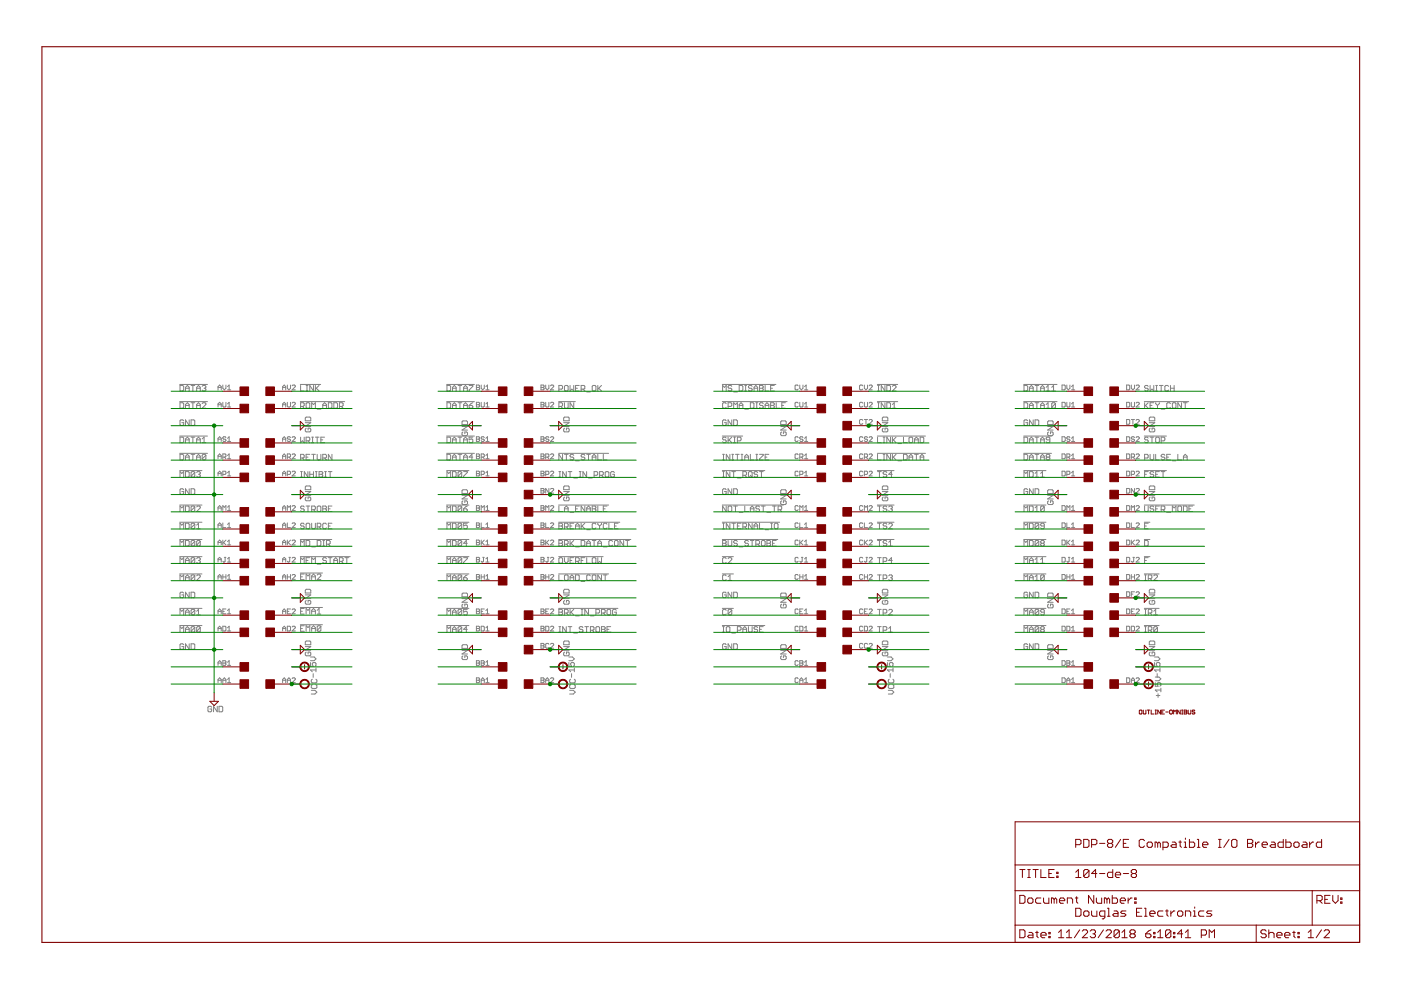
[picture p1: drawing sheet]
<svg xmlns="http://www.w3.org/2000/svg" width="297mm" height="210mm" viewBox="0 0 297 210" stroke-linecap="round" stroke-linejoin="round" font-family="sans-serif">
<g fill="none" stroke="#808080" stroke-width=".21">
<path d="M38.1 99.8h4.7M38.1 92.5h5.9M38.1 96.1h5.9M38.1 81.5h5.9M38.1 85.2h5.9M38.2 81.7h.5l.2 .2v.8l-.2 .2h-.5zM38.2 85.4h.5l.2 .2v.8l-.2 .2h-.5zM38.2 92.7h.5l.2 .2v.8l-.2 .2h-.5zM38.2 96.3h.5l.2 .2v.8l-.2 .2h-.5zM38.9 89.2l-.2-.2h-.3l-.2 .2v.8l.2 .2h.3l.2-.2v-.4h-.4M39.3 96.9h.8M39.3 82.9v-.8l.4-.4 .4 .4v.8"/>
<path d="M39.3 86.6v-.8l.4-.4 .4 .4v.8M39.3 93.9v-.8l.4-.4 .4 .4v.8M39.3 97.5v-.8l.4-.4 .4 .4v.8M39.3 100h.6l.2 .2v.8l-.2 .2h-.6zM39.3 93.3h.8M39.3 82.3h.8M39.3 86h.8M40.1 89v1.2l-.8-1.2v1.2M40.5 89h.6l.2 .2v.8l-.2 .2h-.6zM40.5 92.7h.8M40.5 96.3h.8M40.5 81.7h.8"/>
<path d="M40.5 85.4h.8M40.9 81.7v1.2M40.9 85.4v1.2M40.9 92.7v1.2M40.9 96.3v1.2M41.7 93.9v-.8l.4-.4 .4 .4v.8M41.7 96.9h.8M41.7 82.9v-.8l.4-.4 .4 .4v.8M41.7 86.6v-.8l.4-.4 .4 .4v.8M41.7 97.5v-.8l.4-.4 .4 .4v.8M41.7 93.3h.8M41.7 82.3h.8"/>
<path d="M41.7 86h.8M42.9 81.9l.2-.2h.4l.1 .2-.1 .4M42.9 93.9h.7M42.9 93.1l.4-.4v1.2M42.9 85.6l.2-.2h.4l.1 .2v.2l-.7 .8h.7M43.3 82.3h.2M43.5 82.3l.1 .2-.1 .4h-.4l-.2-.2M43.6 96.5v.8l-.1 .2h-.4l-.2-.2M43.6 96.5l-.1-.2h-.4l-.2 .2v.8M43.6 96.5l-.7 .8M46.2 96.8h.7M46.2 93.1h.7"/>
<path d="M46.2 85.8h.7M46.2 82.1h.7M46.2 82.7v-.7l.4-.4 .3 .4v.7M46.2 86.3v-.7l.4-.3 .3 .3v.7M46.2 93.6v-.7l.4-.3 .3 .3v.7M46.2 97.3v-.7l.4-.4 .3 .4v.7M47.2 81.6v.7l.4 .4 .3-.4v-.7M47.2 85.3v.8l.2 .2h.3l.2-.2v-.8M47.2 96.9h.5l.2-.1v-.4l-.2-.2h-.5v1.1M47.6 96.9l.3 .4M47.9 92.8l-.2-.2h-.3l-.2 .3 .2 .2h.3l.2 .3-.2 .2h-.3l-.2-.2M48.2 97.3h.7"/>
<path d="M48.2 93.6h.7M48.2 86.3h.7M48.2 82.7h.7M48.2 82l.4-.4v1.1M48.2 85.6l.4-.3v1M48.2 92.9l.4-.3v1M48.2 96.6l.4-.4v1.1M59.9 82.7v-.7l.4-.4 .3 .4v.7M59.9 86.3v-.7l.4-.3 .3 .3v.7M59.9 93.6v-.7l.4-.3 .3 .3v.7M59.9 97.3v-.7l.4-.4 .3 .4v.7M59.9 96.8h.7"/>
<path d="M59.9 93.1h.7M59.9 85.8h.7M59.9 82.1h.7M60.9 81.6v.7l.4 .4 .3-.4v-.7M60.9 85.3v.8l.2 .2h.3l.2-.2v-.8M60.9 96.9h.5l.2-.1v-.4l-.2-.2h-.5v1.1M61.3 96.9l.3 .4M61.6 92.8l-.2-.2h-.3l-.2 .3 .2 .2h.3l.2 .3-.2 .2h-.3l-.2-.2M61.9 81.8l.2-.2h.3l.2 .2-.7 .9h.7M61.9 85.5l.2-.2h.3l.2 .2v.1l-.7 .7h.7M61.9 92.8l.2-.2h.3l.2 .2v.1l-.7 .7h.7M61.9 96.4l.2-.2h.3l.2 .2-.7 .9h.7"/>
<path d="M63.7 81.5h4.3M63.7 85.2h9.4M63.7 81.7v1.2h.8M63.7 86.2h.6l.2-.2v-.4l-.2-.2h-.6v1.2M63.7 92.7v1.2l.4-.4 .4 .4v-1.2M63.7 97.1h.6l.2-.2v-.4l-.2-.2h-.6v1.2M63.7 100h.4M63.9 100v1.2M64.1 97.1l.4 .4M64.1 86.2l.4 .4M64.7 89.6h1.2l-1.2 .8h1.2M64.9 96.9h.4"/>
<path d="M64.9 93.5h.6l.2-.2v-.4l-.2-.2h-.6v1.2M64.9 82.9h.4M64.9 81.7h.4M64.9 88.4h.8l.2 .2v.6h-1.2v-.6zM64.9 90.8l-.2 .2v.4l.2 .2h.8l.2-.2v-.4l-.2-.2h-.4v.4M65.1 85.4h.4l.2 .2v.8l-.2 .2h-.4l-.2-.2v-.8zM65.1 81.7v1.2M65.3 100v1.2l-.8-1.2v1.2M65.3 93.5l.4 .4M65.7 96.3h-.8v1.2h.8M65.7 100v1.2M66.1 86.6v-1.2l.4 .4 .4-.4v1.2"/>
<path d="M66.1 93.9h.4M66.1 92.7h.4M66.1 96.3h.8M66.3 92.7v1.2M66.5 81.7v1.2l-.8-1.2v1.2M66.5 96.3v1.2M66.5 100v1.2M66.9 81.7v1.2M66.9 100h.3M66.9 92.7h.7M67.1 100v1.2M67.1 82.3l.5 .6"/>
<path d="M67.2 96.3v1l.3 .2h.3l.2-.2v-1M67.2 92.7v1.2M67.2 86.7h.8M67.6 100h.6l.2 .2-.2 .4 .2 .4-.2 .2h-.6zM67.6 81.7l-.7 .8M68 93.3h.4M68.4 86.6v-.8l.4-.4 .4 .4v.8M68.4 97.1h.6l.2-.2v-.4l-.2-.2h-.6v1.2M68.4 86h.8M68.8 92.7h-.8v1.2h.8M68.8 100h.4M68.8 97.1l.4 .4"/>
<path d="M69 100v1.2M69.6 100h.8M69.6 85.4h.6l.2 .2v.8l-.2 .2h-.6zM70 100v1.2M70.4 96.3v1.2l-.8-1.2v1.2M70.8 85.4h.6l.2 .2v.8l-.2 .2h-.6zM72 86.2h.5l.2-.2v-.4l-.2-.2h-.5v1.2M72.3 86.2l.4 .4M94.7 99.8h4.7M94.7 92.5h5.9M94.7 96.1h5.9M94.7 81.5h5.9"/>
<path d="M94.7 85.2h5.9M94.8 92.7h.6l.1 .2v.8l-.1 .2h-.6zM94.8 81.7h.6l.1 .2v.8l-.1 .2h-.6zM94.8 85.4h.6l.1 .2v.8l-.1 .2h-.6zM94.8 96.3h.6l.1 .2v.8l-.1 .2h-.6zM95.9 96.9h.8M95.9 82.9v-.8l.4-.4 .4 .4v.8M95.9 86.6v-.8l.4-.4 .4 .4v.8M95.9 93.9v-.8l.4-.4 .4 .4v.8M95.9 97.5v-.8l.4-.4 .4 .4v.8M95.9 100h.6l.2 .2v.8l-.2 .2h-.6zM95.9 93.3h.8"/>
<path d="M95.9 82.3h.8M95.9 86h.8M97.1 92.7h.8M97.1 96.3h.8M97.1 81.7h.8M97.1 85.4h.8M97.5 81.7v1.2M97.5 85.4v1.2M97.5 92.7v1.2M97.5 96.3v1.2M98 90.4h1.1l-1.1 .8h1.1M98.1 91.6l-.1 .2v.4l.1 .2h.8l.2-.2v-.4l-.2-.2h-.3v.4"/>
<path d="M98.1 89.2h.8l.2 .2v.6h-1.1v-.6zM98.3 96.9h.8M98.3 82.9v-.8l.4-.4 .4 .4v.8M98.3 86.6v-.8l.4-.4 .4 .4v.8M98.3 93.9v-.8l.4-.4 .4 .4v.8M98.3 97.5v-.8l.4-.4 .4 .4v.8M98.3 100h.8v.2l-.8 .8v.2M98.3 93.3h.8M98.3 82.3h.8M98.3 86h.8M99.5 81.7h.7v.2l-.7 .8v.2M99.5 86h.6l.1 .4-.1 .2h-.4l-.2-.2z"/>
<path d="M100.2 96.9h-.7l.6-.6v1.2M100.2 92.7h-.7v.6l.4-.2 .3 .2v.4l-.1 .2h-.4l-.2-.2M100.2 85.4l-.7 .6M101 99.9h.5l.2 .2-.2 .3 .2 .4-.2 .1h-.5zM101 96.8h.5M101 96.2h.5l.2 .2-.2 .4 .2 .3-.2 .2h-.5zM101 93.1h.5M101 92.6h.5l.2 .2-.2 .3 .2 .3-.2 .2h-.5zM101 85.8h.5M101 85.3h.5l.2 .2-.2 .3 .2 .3-.2 .2h-.5zM101 82.1h.5M101 81.6h.5l.2 .2-.2 .3 .2 .4-.2 .2h-.5z"/>
<path d="M102 96.9h.5l.2-.1v-.4l-.2-.2h-.5v1.1M102 85.3v.8l.2 .2h.3l.2-.2v-.8M102 81.6v.7l.3 .4 .4-.4v-.7M102.3 96.9l.4 .4M102.7 92.8l-.2-.2h-.3l-.2 .3 .2 .2h.3l.2 .3-.2 .2h-.3l-.2-.2M103 97.3h.7M103 93.6h.7M103 86.3h.7M103 82.7h.7M103 85.6l.4-.3v1M103 82l.4-.4v1.1M103 92.9l.4-.3v1"/>
<path d="M103 96.6l.4-.4v1.1M114.7 99.9h.5l.2 .2-.2 .3 .2 .4-.2 .1h-.5zM114.7 96.8h.5M114.7 96.2h.5l.2 .2-.2 .4 .2 .3-.2 .2h-.5zM114.7 93.1h.5M114.7 92.6h.5l.2 .2-.2 .3 .2 .3-.2 .2h-.5zM114.7 85.8h.5M114.7 85.3h.5l.2 .2-.2 .3 .2 .3-.2 .2h-.5zM114.7 82.1h.5M114.7 81.6h.5l.2 .2-.2 .3 .2 .4-.2 .2h-.5zM115.7 96.9h.5l.2-.1v-.4l-.2-.2h-.5v1.1M115.7 85.3v.8l.2 .2h.3l.2-.2v-.8"/>
<path d="M115.7 81.6v.7l.3 .4 .4-.4v-.7M116 96.9l.4 .4M116.4 92.8l-.2-.2h-.3l-.2 .3 .2 .2h.3l.2 .3-.2 .2h-.3l-.2-.2M116.7 96.4l.2-.2h.3l.2 .2-.7 .9h.7M116.7 92.8l.2-.2h.3l.2 .2v.1l-.7 .7h.7M116.7 85.5l.2-.2h.3l.2 .2v.1l-.7 .7h.7M116.7 81.8l.2-.2h.3l.2 .2-.7 .9h.7M118.4 96.1h10.6M118.4 85.2h3.6M118.5 100h.4M118.5 82.5h.6l.2-.2v-.4l-.2-.2h-.6v1.2M118.5 86.2h.6l.2-.2v-.4l-.2-.2h-.6v1.2"/>
<path d="M118.7 100v1.2M118.9 86.2l.4 .4M119.3 96.3v1.2l-.8-1.2v1.2M119.5 89.6h1.2l-1.2 .8h1.2M119.5 88.6l.2-.2h.8l.2 .2v.6h-1.2zM119.7 81.9l.2-.2h.4l.2 .2v.8l-.2 .2h-.4l-.2-.2zM119.7 96.3h.8M119.7 85.4v1l.2 .2h.4l.2-.2v-1M119.7 90.8l-.2 .2v.4l.2 .2h.8l.2-.2v-.4l-.2-.2h-.4v.4M120.1 100v1.2l-.8-1.2v1.2M120.1 96.3v1.2M120.5 100h.7"/>
<path d="M120.9 81.7v1.2l.3-.4 .4 .4v-1.2M120.9 100v1.2M121.6 96.5l-.2-.2h-.3l-.2 .4 .2 .2h.3l.2 .4-.2 .2h-.3l-.2-.2M121.6 85.4v1.2l-.7-1.2v1.2M122 82.3h.4M122 97.7h.8M122.8 100h.4M122.8 81.7h-.8v1.2h.8M123 100v1.2M123.2 82.5h.6l.2-.2v-.4l-.2-.2h-.6v1.2M123.6 82.5l.4 .4M124 96.5l-.2-.2h-.4l-.2 .4 .2 .2h.4l.2 .4-.2 .2h-.4l-.2-.2"/>
<path d="M124.4 100v1.2l-.8-1.2v1.2M124.4 96.3h.8M124.4 83.1h.8M124.8 96.3v1.2M125.6 96.9h.7M125.6 81.9l.2-.2h.4l.1 .2v.8l-.1 .2h-.4l-.2-.2zM125.6 97.5v-.8l.4-.4 .3 .4v.8M126.7 96.3v1.2h.8M126.7 81.7v1.2M126.9 82.3l.6 .6M127.5 81.7l-.8 .8M127.9 96.3v1.2h.8"/>
<path d="M128.5 100h.4l.2 .2v.8l-.2 .2h-.4l-.2-.2v-.8zM153.1 99.8h9.1M153.1 92.5h4.4M153.1 81.5h11.4M153.1 85.2h13.8M153.2 82.9v-1.2l.4 .4 .4-.4v1.2M153.2 100h.4M153.2 97.5h.4M153.2 96.3h.4M153.4 96.3v1.2M153.4 100v1.2M154 89.2l-.2-.2h-.4l-.2 .2v.8l.2 .2h.4l.2-.2v-.4h-.4"/>
<path d="M154 85.6l-.2-.2h-.4l-.2 .2v.8l.2 .2h.4l.2-.2M154 92.9l-.2-.2h-.4l-.2 .2 .2 .4h.4l.2 .2-.2 .4h-.4l-.2-.2M154.4 86.2h.6l.2-.2v-.4l-.2-.2h-.6v1.2M154.4 92.7v1.2M154.6 93.3l.6 .6M154.7 96.3v1.2l-.7-1.2v1.2M154.7 100v1.2l-.7-1.2v1.2M155.2 81.9l-.2-.2h-.4l-.2 .4 .2 .2h.4l.2 .4-.2 .2h-.4l-.2-.2M155.2 89v1.2l-.8-1.2v1.2M155.2 100h.7M155.2 97.5h.4M155.2 96.3h.4"/>
<path d="M155.2 92.7l-.8 .8M155.3 96.3v1.2M155.6 86.6v-1.2l.3 .4 .4-.4v1.2M155.6 89h.5l.2 .2v.8l-.2 .2h-.5zM155.6 100v1.2M155.6 93.9h.3M155.6 92.7h.3M155.6 83.1h.7M155.7 92.7v1.2M155.9 96.3h.8M156.3 93.5h.6l.2-.2v-.4l-.2-.2h-.6v1.2M156.3 96.3v1.2"/>
<path d="M156.7 81.7h.6l.2 .2v.8l-.2 .2h-.6zM156.7 86h.8M156.7 86.6v-.8l.4-.4 .4 .4v.8M157.1 97.5h.4M157.1 96.3h.4M157.3 96.3v1.2M157.9 96.9h.8M157.9 82.9h.4M157.9 81.7h.4M157.9 86.7h.8M157.9 97.5v-.8l.4-.4 .4 .4v.8M158.1 81.7v1.2"/>
<path d="M159.1 85.4h.6l.2 .2v.8l-.2 .2h-.6zM159.1 96.3v1.2h.8M159.5 81.9l-.2-.2h-.4l-.2 .2 .2 .4h.4l.2 .2-.2 .4h-.4l-.2-.2M159.9 82.3h.7M159.9 82.9v-.8l.4-.4 .3 .4v.8M160.3 97.5h.4M160.3 96.3h.4M160.3 86.6h.4M160.3 85.4h.4M160.4 85.4v1.2M160.4 96.3v1.2M161 100h.8"/>
<path d="M161 96.3h.8v.2l-.8 .8v.2h.8M161 81.7h.6l.2 .2-.2 .4 .2 .4-.2 .2h-.6zM161 82.3h.6M161.4 100v1.2M161.8 85.6l-.2-.2h-.4l-.2 .4 .2 .2h.4l.2 .4-.2 .2h-.4l-.2-.2M162.2 96.9h.4M162.2 81.7v1.2h.8M162.2 86h.8M162.2 86.6v-.8l.4-.4 .4 .4v.8M163 96.3h-.8v1.2h.8M163.4 82.3h.4M163.4 85.4h.6l.2 .2-.2 .4 .2 .4-.2 .2h-.6z"/>
<path d="M163.4 86h.6M164.2 81.7h-.8v1.2h.8M164.6 85.4v1.2h.8M165.5 90.4h1.2l-1.2 .8h1.2M165.5 89.4l.2-.2h.8l.2 .2v.6h-1.2zM165.7 91.6l-.2 .2v.4l.2 .2h.8l.2-.2v-.4l-.2-.2h-.4v.4M165.8 86h.3M166.5 85.4h-.7v1.2h.7M169.2 96.4l-.1-.2-.5 .2v.7l.1 .2 .5-.2M169.2 92.8l-.1-.2-.5 .2v.6l.1 .2 .5-.2M169.2 85.5l-.1-.2-.5 .2v.6l.1 .2 .5-.2M169.2 81.8l-.1-.2-.5 .2v.7l.1 .2 .5-.2"/>
<path d="M169.6 96.9h.5l.1-.1v-.4l-.1-.2h-.5v1.1M169.6 85.3v.8l.1 .2h.4l.1-.2v-.8M169.6 81.6v.7l.3 .4 .3-.4v-.7M169.9 96.9l.3 .4M170.2 92.8l-.1-.2h-.4l-.1 .3 .1 .2h.4l.1 .3-.1 .2h-.4l-.1-.2M170.6 97.3h.7M170.6 93.6h.7M170.6 86.3h.7M170.6 82.7h.7M170.6 82l.3-.4v1.1M170.6 85.6l.3-.3v1M170.6 92.9l.3-.3v1"/>
<path d="M170.6 96.6l.3-.4v1.1M182.9 96.4l-.1-.2h-.4l-.2 .2v.7l.2 .2h.4l.1-.2M182.9 92.8l-.1-.2h-.4l-.2 .2v.6l.2 .2h.4l.1-.2M182.9 85.5l-.1-.2h-.4l-.2 .2v.6l.2 .2h.4l.1-.2M182.9 81.8l-.1-.2h-.4l-.2 .2v.7l.2 .2h.4l.1-.2M182.9 89.1l-.1-.2h-.4l-.2 .2v.7l.2 .2h.4l.1-.2M183.3 96.9h.5l.1-.1v-.4l-.1-.2h-.5v1.1M183.3 85.3v.8l.1 .2h.4l.1-.2v-.8M183.3 81.6v.7l.3 .4 .3-.4v-.7M183.3 88.9h.6M183.6 88.9v1.1M183.6 96.9l.3 .4"/>
<path d="M183.9 92.8l-.1-.2h-.4l-.1 .3 .1 .2h.4l.1 .3-.1 .2h-.4l-.1-.2M184.3 81.8l.1-.2 .5 .2-.6 .9h.6M184.3 96.4l.1-.2 .5 .2-.6 .9h.6M184.3 92.8l.1-.2 .5 .2-.6 .8h.6M184.3 85.5l.1-.2 .5 .2-.6 .8h.6M184.3 89.1l.1-.2 .5 .2-.6 .9h.6M186 99.8h3.5M186 92.5h10.2M186 96.1h10.2M186 81.5h4.3M186 85.2h4.3M186.1 100h.7"/>
<path d="M186.1 92.7v1.2h.7M186.1 96.3v1.2h.7M186.1 82.9h.4M186.1 81.7h.4M186.1 86.6h.4M186.1 85.4h.4M186.3 81.7v1.2M186.3 85.4v1.2M186.5 100v1.2M187.1 89.6h1.1l-1.1 .8h1.1M187.1 88.6l.2-.2h.7l.2 .2v.6h-1.1zM187.2 93.9h.4"/>
<path d="M187.2 92.7h.4M187.2 97.5h.4M187.2 96.3h.4M187.3 90.8l-.2 .2v.4l.2 .2h.7l.2-.2v-.4l-.2-.2h-.4v.4M187.4 92.7v1.2M187.4 96.3v1.2M187.6 81.7v1.2l-.8-1.2v1.2M187.6 85.4v1.2l-.8-1.2v1.2M188 81.7h.6l.2 .2v.8l-.2 .2h-.6zM188 85.4h.6l.2 .2v.8l-.2 .2h-.6zM188.8 92.7v1.2l-.8-1.2v1.2M188.8 96.3v1.2l-.8-1.2v1.2"/>
<path d="M189.2 85.8l.4-.4v1.2M189.2 81.9l.2-.2h.4l.2 .2v.2l-.8 .8h.8M189.2 86.6h.8M189.2 92.7v1.2M189.2 96.3v1.2M189.4 96.9l.6 .6M189.4 93.3l.6 .6M190 96.3l-.8 .8M190 92.7l-.8 .8M190.4 97.7h.8M190.4 94h.8M191.6 96.3h.5l.2 .2v.8l-.2 .2h-.5z"/>
<path d="M191.6 92.7v1.2h.7M192.7 96.9h.8M192.7 92.9l.2-.2h.4l.2 .2v.8l-.2 .2h-.4l-.2-.2zM192.7 97.5v-.8l.4-.4 .4 .4v.8M193.9 93.3h.8M193.9 96.3h.8M193.9 93.9v-.8l.4-.4 .4 .4v.8M194.3 96.3v1.2M195.1 96.9h.8M195.1 92.7h.6l.2 .2v.8l-.2 .2h-.6zM195.1 97.5v-.8l.4-.4 .4 .4v.8M217 99.8h4.8"/>
<path d="M217 92.5h5.9M217 96.1h5.9M217 81.5h7.1M217 85.2h7.1M217.1 96.3h.6l.2 .2v.8l-.2 .2h-.6zM217.1 81.7h.6l.2 .2v.8l-.2 .2h-.6zM217.1 85.4h.6l.2 .2v.8l-.2 .2h-.6zM217.1 92.7h.6l.2 .2v.8l-.2 .2h-.6zM217.9 89.2l-.2-.2h-.4l-.2 .2v.8l.2 .2h.4l.2-.2v-.4h-.4M218.3 96.9h.8M218.3 82.9v-.8l.4-.4 .4 .4v.8M218.3 86.6v-.8l.4-.4 .4 .4v.8"/>
<path d="M218.3 93.9v-.8l.4-.4 .4 .4v.8M218.3 97.5v-.8l.4-.4 .4 .4v.8M218.3 100h.6l.2 .2v.8l-.2 .2h-.6zM218.3 93.3h.8M218.3 82.3h.8M218.3 86h.8M219.1 89v1.2l-.8-1.2v1.2M219.5 89h.5l.2 .2v.8l-.2 .2h-.5zM219.5 92.7h.7M219.5 96.3h.7M219.5 81.7h.7M219.5 85.4h.7"/>
<path d="M219.8 81.7v1.2M219.8 85.4v1.2M219.8 92.7v1.2M219.8 96.3v1.2M220.6 96.9h.8M220.6 82.9v-.8l.4-.4 .4 .4v.8M220.6 86.6v-.8l.4-.4 .4 .4v.8M220.6 93.9v-.8l.4-.4 .4 .4v.8M220.6 97.5v-.8l.4-.4 .4 .4v.8M220.6 93.3h.8M220.6 82.3h.8M220.6 86h.8"/>
<path d="M221.8 82.9h.8M221.8 86.6h.8M221.8 82.1l.4-.4v1.2M221.8 85.8l.4-.4v1.2M222 96.9h.4M222 96.9l-.2-.2 .2-.4h.4l.2 .2-.2 .4M222 96.9l-.2 .2 .2 .4h.4l.2-.2-.2-.4M222.1 90.4h1.2l-1.2 .8h1.2M222.1 89.4l.2-.2h.8l.2 .2v.6h-1.2zM222.3 91.6l-.2 .2v.4l.2 .2h.8l.2-.2v-.4l-.2-.2h-.4v.4M222.6 93.3h-.6l-.2-.2 .2-.4h.4l.2 .2v.8l-.2 .2h-.4l-.2-.2M223 82.9h.8"/>
<path d="M223 82.1l.4-.4v1.2M223.8 85.6v.8l-.2 .2h-.4l-.2-.2M223.8 85.6l-.2-.2h-.4l-.2 .2v.8M223.8 85.6l-.8 .8M225.2 99.9h.5l.1 .2v.7l-.1 .1h-.5zM225.2 96.2h.5l.1 .2v.7l-.1 .2h-.5zM225.2 92.6h.5l.1 .2v.6l-.1 .2h-.5zM225.2 85.3h.5l.1 .2v.6l-.1 .2h-.5zM225.2 81.6h.5l.1 .2v.7l-.1 .2h-.5zM226.2 96.9h.5l.1-.1v-.4l-.1-.2h-.5v1.1M226.2 85.3v.8l.1 .2h.4l.1-.2v-.8M226.2 81.6v.7l.3 .4 .3-.4v-.7"/>
<path d="M226.5 96.9l.3 .4M226.8 92.8l-.1-.2h-.4l-.1 .3 .1 .2h.4l.1 .3-.1 .2h-.4l-.1-.2M227.2 97.3h.7M227.2 93.6h.7M227.2 86.3h.7M227.2 82.7h.7M227.2 82l.3-.4v1.1M227.2 85.6l.3-.3v1M227.2 92.9l.3-.3v1M227.2 96.6l.3-.4v1.1M238.9 99.9h.5l.1 .2v.7l-.1 .1h-.5zM238.9 96.2h.5l.1 .2v.7l-.1 .2h-.5z"/>
<path d="M238.9 92.6h.5l.1 .2v.6l-.1 .2h-.5zM238.9 85.3h.5l.1 .2v.6l-.1 .2h-.5zM238.9 81.6h.5l.1 .2v.7l-.1 .2h-.5zM238.9 88.9h.5l.1 .2v.7l-.1 .2h-.5zM239.9 96.9h.5l.1-.1v-.4l-.1-.2h-.5v1.1M239.9 85.3v.8l.1 .2h.4l.1-.2v-.8M239.9 88.9h.6M239.9 81.6v.7l.3 .4 .3-.4v-.7M240.2 88.9v1.1M240.2 96.9l.3 .4M240.5 92.8l-.1-.2h-.4l-.1 .3 .1 .2h.4l.1 .3-.1 .2h-.4l-.1-.2M240.9 96.4l.1-.2h.4l.2 .2-.7 .9h.7"/>
<path d="M240.9 92.8l.1-.2h.4l.2 .2v.1l-.7 .7h.7M240.9 85.5l.1-.2h.4l.2 .2v.1l-.7 .7h.7M240.9 81.8l.1-.2h.4l.2 .2-.7 .9h.7M240.9 89.1l.1-.2h.4l.2 .2-.7 .9h.7M242.6 99.8h4.7M242.6 92.5h4.7M242.6 85.2h9.4M242.7 97.1h.5l.2-.2v-.4l-.2-.2h-.5v1.2M242.7 85.4v1.2M242.9 86l.5 .6M243.4 81.9l-.2-.2h-.3l-.2 .2 .2 .4h.3l.2 .2-.2 .4h-.3l-.2-.2M243.4 100h-.7v1.2"/>
<path d="M243.4 92.9l-.2-.2h-.3l-.2 .2 .2 .4h.3l.2 .2-.2 .4h-.3l-.2-.2M243.4 85.4l-.7 .8M243.7 89.6h1.1l-1.1 .8h1.1M243.7 88.6l.2-.2h.7l.2 .2v.6h-1.1zM243.8 92.7h.8M243.8 96.3v1l.2 .2h.4l.2-.2v-1M243.8 86h.4M243.8 81.7v1.2l.4-.4 .4 .4v-1.2M243.9 90.8l-.2 .2v.4l.2 .2h.7l.2-.2v-.4l-.2-.2h-.3v.4M244.2 92.7v1.2M244.6 85.4h-.8v1.2h.8M245 92.9l.2-.2h.4l.2 .2v.8l-.2 .2h-.4l-.2-.2z"/>
<path d="M245 96.3v1.2h.8M245 82.9h.4M245 81.7h.4M245 85.4l.4 .6M245.2 81.7v1.2M245.4 86v.6M245.8 100h-.8v1.2h.8M245.8 81.7h.8M245.8 85.4v.2l-.4 .4M246.2 93.5h.6l.2-.2v-.4l-.2-.2h-.6v1.2M246.2 100h.8M246.2 86.7h.8"/>
<path d="M246.2 81.7v1.2M246.6 100v1.2M247 96.5l-.2-.2h-.4l-.2 .2 .2 .4h.4l.2 .2-.2 .4h-.4l-.2-.2M247.4 96.9h.4M247.8 81.9l-.2-.2h-.4l-.2 .2v.8l.2 .2h.4l.2-.2M248.2 85.6l-.2-.2h-.4l-.2 .2v.8l.2 .2h.4l.2-.2M248.2 96.3h-.8v1.2h.8M248.2 82.3h.7M248.2 81.7v1.2M248.6 85.6l.2-.2h.3l.2 .2v.8l-.2 .2h-.3l-.2-.2zM248.6 97.7h.7M248.9 81.7v1.2"/>
<path d="M249.7 96.3v1.2h.8M250.5 85.4v1.2l-.8-1.2v1.2M250.9 96.9h.8M250.9 85.4h.8M250.9 97.5v-.8l.4-.4 .4 .4v.8M251.3 85.4v1.2M38.1 118h4.7M38.1 114.4h4.7M38.1 110.7h4.7M38.1 107.1h4.7M38.2 101.2v-1.2l.3 .4 .4-.4v1.2M38.2 108.5v-1.2l.3 .4 .4-.4v1.2"/>
<path d="M38.2 112.1v-1.2l.3 .4 .4-.4v1.2M38.2 115.8v-1.2l.3 .4 .4-.4v1.2M38.2 119.4v-1.2l.3 .4 .4-.4v1.2M38.9 103.8l-.2-.2h-.3l-.2 .2v.8l.2 .2h.3l.2-.2v-.4h-.4M39.3 107.3h.6l.2 .2v.8l-.2 .2h-.6zM39.3 110.9h.6l.2 .2v.8l-.2 .2h-.6zM39.3 114.6h.6l.2 .2v.8l-.2 .2h-.6zM39.3 119.4v-.8l.4-.4 .4 .4v.8M39.3 118.8h.8M40.1 103.6v1.2l-.8-1.2v1.2M40.5 103.6h.6l.2 .2v.8l-.2 .2h-.6zM41.3 100.2l-.2-.2h-.4l-.2 .2v.8"/>
<path d="M41.3 107.5l-.2-.2h-.4l-.2 .2v.8M41.3 111.1l-.2-.2h-.4l-.2 .2v.8M41.3 114.8l-.2-.2h-.4l-.2 .2v.8M41.3 118.4l-.2-.2h-.4l-.2 .2v.8M41.3 100.2v.8l-.2 .2h-.4l-.2-.2M41.3 107.5v.8l-.2 .2h-.4l-.2-.2M41.3 111.1v.8l-.2 .2h-.4l-.2-.2M41.3 114.8v.8l-.2 .2h-.4l-.2-.2M41.3 118.4v.8l-.2 .2h-.4l-.2-.2M41.3 118.4l-.8 .8M41.3 100.2l-.8 .8M41.3 114.8l-.8 .8"/>
<path d="M41.3 111.1l-.8 .8M41.3 107.5l-.8 .8M41.7 100.2l.2-.2h.4l.2 .2-.2 .4M41.7 118.4l.2-.2h.4l.2 .2-.2 .4M41.7 107.5l.2-.2h.4l.2 .2v.2l-.8 .8h.8M41.7 111.3l.4-.4v1.2M41.7 112.1h.8M42.1 118.8h.2M42.1 100.6h.2M42.3 118.8l.2 .2-.2 .4h-.4l-.2-.2M42.3 100.6l.2 .2-.2 .4h-.4l-.2-.2M42.5 114.8v.8l-.2 .2h-.4l-.2-.2"/>
<path d="M42.5 114.8l-.2-.2h-.4l-.2 .2v.8M42.5 114.8l-.8 .8M46.2 111.4h.7M46.2 107.7h.7M46.2 100.4h.7M46.2 115h.7M46.2 118.7h.7M46.2 100.9v-.7l.4-.3 .3 .3v.7M46.2 108.2v-.7l.4-.3 .3 .3v.7M46.2 111.9v-.7l.4-.3 .3 .3v.7M46.2 115.5v-.6l.4-.4 .3 .4v.6M46.2 119.2v-.7l.4-.3 .3 .3v.7"/>
<path d="M47.2 100.6h.5l.2-.2v-.3l-.2-.2h-.5v1M47.2 108.2v-1l.4 .3 .3-.3v1M47.2 110.9v1h.7M47.2 114.5v1M47.4 115l.5 .5M47.6 118.2h.3M47.7 118.2v.8l-.1 .2-.4-.2M47.9 114.5l-.7 .7M48.2 111.9h.7M48.2 108.2h.7M48.2 100.9h.7M48.2 115.5h.7"/>
<path d="M48.2 119.2h.7M48.2 114.9l.4-.4v1M48.2 100.2l.4-.3v1M48.2 107.5l.4-.3v1M48.2 111.2l.4-.3v1M48.2 118.5l.4-.3v1M59.9 100.9v-.7l.4-.3 .3 .3v.7M59.9 108.2v-.7l.4-.3 .3 .3v.7M59.9 111.9v-.7l.4-.3 .3 .3v.7M59.9 115.5v-.6l.4-.4 .3 .4v.6M59.9 119.2v-.7l.4-.3 .3 .3v.7M59.9 111.4h.7"/>
<path d="M59.9 107.7h.7M59.9 100.4h.7M59.9 115h.7M59.9 118.7h.7M60.9 100.6h.5l.2-.2v-.3l-.2-.2h-.5v1M60.9 108.2v-1l.4 .3 .3-.3v1M60.9 110.9v1h.7M60.9 114.5v1M61.1 115l.5 .5M61.3 118.2h.3M61.4 118.2v.8l-.1 .2-.4-.2M61.6 114.5l-.7 .7"/>
<path d="M61.9 111l.2-.1 .5 .1-.7 .9h.7M61.9 100.1l.2-.2h.3l.2 .2v.1l-.7 .7h.7M61.9 107.4l.2-.2h.3l.2 .2-.7 .8h.7M61.9 114.7l.2-.2h.3l.2 .2-.7 .8h.7M61.9 118.3l.2-.1h.3l.2 .1-.7 .9h.7M63.7 118h10.6M63.7 114.4h6.6M63.7 115.8v-1.2l.4 .4 .4-.4v1.2M63.7 119.4v-1.2l.4 .4 .4-.4v1.2M63.7 101.2h.4M64.5 107.5l-.2-.2h-.4l-.2 .2 .2 .4h.4l.2 .2-.2 .4h-.4l-.2-.2M64.5 111.1l-.2-.2h-.4l-.2 .4 .2 .2h.4l.2 .4-.2 .2h-.4l-.2-.2"/>
<path d="M64.7 104.2h1.2l-1.2 .8h1.2M64.9 114.6h.6l.2 .2v.8l-.2 .2h-.6zM64.9 118.8h.4M64.9 107.3h.8M64.9 103h.8l.2 .2v.6h-1.2v-.6zM64.9 105.4l-.2 .2v.4l.2 .2h.8l.2-.2v-.4l-.2-.2h-.4v.4M65.1 110.9h.4l.2 .2v.8l-.2 .2h-.4l-.2-.2v-.8zM65.3 107.3v1.2M65.7 118.2h-.8v1.2h.8M65.7 100.6h.8M66.1 110.9v1l.2 .2h.4l.2-.2v-1M66.1 108.1h.6l.2-.2v-.4l-.2-.2h-.6v1.2"/>
<path d="M66.1 119.4v-1.2l.4 .4 .4-.4v1.2M66.1 116h.8M66.5 108.1l.4 .4M66.9 101.2h.3M67.2 107.5l.3-.2h.3l.2 .2v.8l-.2 .2h-.3l-.3-.2zM67.2 111.7h.6l.2-.2v-.4l-.2-.2h-.6v1.2M67.2 114.6h.6l.2 .2v.8l-.2 .2h-.6zM67.2 119.6h.8M67.6 100.6h.6M67.6 111.7l.4 .4M68.4 115.8h.4M68.4 114.6h.4"/>
<path d="M68.4 107.3h.6l.2 .2-.2 .4 .2 .4-.2 .2h-.6zM68.4 107.9h.6M68.6 114.6v1.2M68.8 101.2h.4M69.2 115.4h.6l.2-.2v-.4l-.2-.2h-.6v1.2M69.2 118.4l-.2-.2h-.4l-.2 .4 .2 .2h.4l.2 .4-.2 .2h-.4l-.2-.2M69.2 111.1l-.2-.2h-.4l-.2 .2v.8l.2 .2h.4l.2-.2M69.6 115.4l.4 .4M69.6 118.2h.8M69.6 107.9h.4M69.6 111.5h.4M70 118.2v1.2"/>
<path d="M70.4 110.9h-.8v1.2h.8M70.4 107.3h-.8v1.2h.8M70.8 118.8h.8M70.8 119.4v-.8l.4-.4 .4 .4v.8M72 119h.5l.2-.2v-.4l-.2-.2h-.5v1.2M72.3 119l.4 .4M73.1 118.2h.8M73.5 118.2v1.2M94.7 118h4.7M94.7 114.4h4.7M94.7 110.7h4.7M94.7 107.1h4.7"/>
<path d="M94.8 101.2v-1.2l.3 .4 .4-.4v1.2M94.8 108.5v-1.2l.3 .4 .4-.4v1.2M94.8 112.1v-1.2l.3 .4 .4-.4v1.2M94.8 115.8v-1.2l.3 .4 .4-.4v1.2M94.8 119.4v-1.2l.3 .4 .4-.4v1.2M95.9 107.3h.6l.2 .2v.8l-.2 .2h-.6zM95.9 118.8h.8M95.9 110.9h.6l.2 .2v.8l-.2 .2h-.6zM95.9 114.6h.6l.2 .2v.8l-.2 .2h-.6zM95.9 119.4v-.8l.4-.4 .4 .4v.8M97.9 114.8l-.2-.2h-.4l-.2 .2v.8M97.9 118.4l-.2-.2h-.4l-.2 .2v.8"/>
<path d="M97.9 118.4v.8l-.2 .2h-.4l-.2-.2M97.9 100.2l-.2-.2h-.4l-.2 .2v.8M97.9 107.5l-.2-.2h-.4l-.2 .2v.8M97.9 111.1l-.2-.2h-.4l-.2 .2v.8M97.9 100.2v.8l-.2 .2h-.4l-.2-.2M97.9 107.5v.8l-.2 .2h-.4l-.2-.2M97.9 111.1v.8l-.2 .2h-.4l-.2-.2M97.9 114.8v.8l-.2 .2h-.4l-.2-.2M97.9 118.4l-.8 .8M97.9 100.2l-.8 .8M97.9 111.1l-.8 .8M97.9 107.5l-.8 .8"/>
<path d="M97.9 114.8l-.8 .8M98 105h1.1l-1.1 .8h1.1M98.1 106.2l-.1 .2v.4l.1 .2h.8l.2-.2v-.4l-.2-.2h-.3v.4M98.1 103.8h.8l.2 .2v.6h-1.1v-.6zM98.3 118.2h.8v.2l-.8 .8v.2M98.3 107.9h.6l.2 .4-.2 .2h-.4l-.2-.2zM99.1 110.9h-.8v.6l.4-.2 .4 .2v.4l-.2 .2h-.4l-.2-.2M99.1 115.2h-.8l.6-.6v1.2M99.1 107.3l-.8 .6M101 111.4h.5M101 110.9h.5l.2 .1-.2 .4 .2 .3-.2 .2h-.5zM101 107.7h.5"/>
<path d="M101 107.2h.5l.2 .2-.2 .3 .2 .4-.2 .1h-.5zM101 100.4h.5M101 115h.5M101 114.5h.5l.2 .2-.2 .3 .2 .4-.2 .1h-.5zM101 118.7h.5M101 118.2h.5l.2 .1-.2 .4 .2 .3-.2 .2h-.5zM102 110.9v1h.7M102 100.6h.5l.2-.2v-.3l-.2-.2h-.5v1M102 108.2v-1l.3 .3 .4-.3v1M102 114.5v1M102.2 115l.5 .5M102.3 118.2h.4"/>
<path d="M102.5 118.2v.8l-.2 .2-.3-.2M102.7 114.5l-.7 .7M103 111.9h.7M103 108.2h.7M103 100.9h.7M103 115.5h.7M103 119.2h.7M103 100.2l.4-.3v1M103 107.5l.4-.3v1M103 111.2l.4-.3v1M103 114.9l.4-.4v1M103 118.5l.4-.3v1"/>
<path d="M114.7 111.4h.5M114.7 110.9h.5l.2 .1-.2 .4 .2 .3-.2 .2h-.5zM114.7 107.7h.5M114.7 107.2h.5l.2 .2-.2 .3 .2 .4-.2 .1h-.5zM114.7 100.4h.5M114.7 115h.5M114.7 114.5h.5l.2 .2-.2 .3 .2 .4-.2 .1h-.5zM114.7 118.7h.5M114.7 118.2h.5l.2 .1-.2 .4 .2 .3-.2 .2h-.5zM114.7 103.6h.5l.2 .1-.2 .4 .2 .3-.2 .2h-.5zM114.7 104.1h.5M115.7 110.9v1h.7"/>
<path d="M115.7 100.6h.5l.2-.2v-.3l-.2-.2h-.5v1M115.7 108.2v-1l.3 .3 .4-.3v1M115.7 114.5v1M115.9 115l.5 .5M116 118.2h.4M116.2 118.2v.8l-.2 .2-.3-.2M116.4 103.6v1l-.7-1v1M116.4 114.5l-.7 .7M116.7 111l.2-.1 .5 .1-.7 .9h.7M116.7 107.4l.2-.2h.3l.2 .2-.7 .8h.7M116.7 100.1l.2-.2h.3l.2 .2v.1l-.7 .7h.7M116.7 114.7l.2-.2h.3l.2 .2-.7 .8h.7"/>
<path d="M116.7 118.3l.2-.1h.3l.2 .1-.7 .9h.7M116.7 103.7l.2-.1 .5 .1-.7 .9h.7M118.4 118h9.5M118.4 114.4h15.4M118.4 110.7h13M118.4 107.1h10.6M118.5 101.2h.4M118.5 114.6h.6l.2 .2-.2 .4 .2 .4-.2 .2h-.6zM118.5 110.9h.6l.2 .2-.2 .4 .2 .4-.2 .2h-.6zM118.5 107.3v1.2h.8M118.5 115.2h.6M118.5 111.5h.6"/>
<path d="M118.7 118.2h.4l.2 .2v.8l-.2 .2h-.4l-.2-.2v-.8zM119.5 104.2h1.2l-1.2 .8h1.2M119.5 103.2l.2-.2h.8l.2 .2v.6h-1.2zM119.7 115.4h.6l.2-.2v-.4l-.2-.2h-.6v1.2M119.7 111.7h.6l.2-.2v-.4l-.2-.2h-.6v1.2M119.7 107.9h.8M119.7 108.5v-.8l.4-.4 .4 .4v.8M119.7 118.2v.8l.4 .4 .4-.4v-.8M119.7 105.4l-.2 .2v.4l.2 .2h.8l.2-.2v-.4l-.2-.2h-.4v.4M120.1 111.7l.4 .4M120.1 115.4l.4 .4M120.9 118.8h.3"/>
<path d="M120.9 111.5h.3M120.9 114.6v1.2M120.9 108.6h.7M121.1 115.2l.5 .6M121.6 114.6l-.7 .8M121.6 118.2h-.7v1.2h.7M121.6 110.9h-.7v1.2h.7M121.6 101.3h.8M122 119h.6l.2-.2v-.4l-.2-.2h-.6v1.2M122 107.9h.4M122 111.5h.8M122 116h.8"/>
<path d="M122 112.1v-.8l.4-.4 .4 .4v.8M122.4 119l.4 .4M122.8 101.2h.4M122.8 107.3h-.8v1.2h.8M123.2 114.6h.6l.2 .2v.8l-.2 .2h-.6zM123.2 118.8h.4M123.2 110.9v1.2M123.4 111.5l.6 .6M124 118.2h-.8v1.2M124 107.3v1.2l-.8-1.2v1.2M124 110.9l-.8 .8M124.4 108.5v-.8l.4-.4 .4 .4v.8"/>
<path d="M124.4 118.2v1.2h.8M124.4 107.9h.8M124.4 115.2h.8M124.4 115.8v-.8l.4-.4 .4 .4v.8M124.4 112.3h.8M124.8 101.3h.8M125.6 114.6h.7M125.6 107.3h.6l.1 .2-.1 .4 .1 .4-.1 .2h-.6zM125.6 107.9h.6M125.8 118.2h.4l.1 .2v.8l-.1 .2h-.4l-.2-.2v-.8zM126 100.8h.5l.2-.2v-.4l-.2-.2h-.5v1.2M126 114.6v1.2"/>
<path d="M126.3 111.1l-.1-.2h-.4l-.2 .2v.8l.2 .2h.4l.1-.2M126.7 110.9v.2l.4 .4M126.7 107.3v1.2h.8M126.7 115.2h.8M126.7 115.8v-.8l.4-.4 .4 .4v.8M126.7 118.2v1.2l.4-.4 .4 .4v-1.2M127.1 100.8h.6l.2-.2v-.4l-.2-.2h-.6v1.2M127.1 111.5v.6M127.5 110.9v.2l-.4 .4M127.5 100.8l.4 .4M127.9 107.9h.4M127.9 116h.8"/>
<path d="M128.7 111.1l-.2-.2h-.4l-.2 .2v.8l.2 .2h.4l.2-.2M128.7 107.3h-.8v1.2h.8M129.1 110.9v1.2h.8M129.9 114.8l-.2-.2h-.4l-.2 .2v.8l.2 .2h.4l.2-.2M130.3 100.2l-.2-.2h-.4l-.2 .2v.8l.2 .2h.4l.2-.2v-.4h-.4M130.3 114.8l.2-.2h.4l.1 .2v.8l-.1 .2h-.4l-.2-.2zM130.3 111.5h.4M131 110.9h-.7v1.2h.7M132.2 114.6v1.2l-.8-1.2v1.2M132.6 114.6h.8M133 114.6v1.2M153.1 118h2.4"/>
<path d="M153.1 114.4h11.8M153.1 110.7h12.2M153.1 107.1h13M153.2 114.6h.6l.2 .2-.2 .4 .2 .4-.2 .2h-.6zM153.2 101.2h.4M153.2 112.1h.4M153.2 110.9h.4M153.2 115.2h.6M153.4 110.9v1.2M154 103.8l-.2-.2h-.4l-.2 .2v.8l.2 .2h.4l.2-.2v-.4h-.4M154 107.3v1.2l-.8-1.2v1.2M154 118.4l-.2-.2h-.4l-.2 .2v.8l.2 .2h.4l.2-.2"/>
<path d="M154.4 114.6v1l.2 .2h.4l.2-.2v-1M154.4 118.4l.2-.2h.4l.2 .2v.2l-.8 .8h.8M154.6 107.3h.4l.2 .2v.8l-.2 .2h-.4l-.2-.2v-.8zM154.7 110.9v1.2l-.7-1.2v1.2M155.2 103.6v1.2l-.8-1.2v1.2M155.2 110.9h.7M155.6 103.6h.5l.2 .2v.8l-.2 .2h-.5zM155.6 110.9v1.2M155.6 107.3h.7M155.9 107.3v1.2M156.3 114.8l-.2-.2h-.4l-.1 .4 .1 .2h.4l.2 .4-.2 .2h-.4l-.1-.2M156.3 111.5h.4"/>
<path d="M156.3 101.3h.8M156.7 116h.8M156.7 108.6h.8M157.1 110.9h-.8v1.2h.8M157.5 100.8h.6l.2-.2v-.4l-.2-.2h-.6v1.2M157.5 111.7h.6l.2-.2v-.4l-.2-.2h-.6v1.2M157.9 107.3v1.2h.8M157.9 111.7l.4 .4M157.9 100.8l.4 .4M158.7 114.8l-.2-.2h-.4l-.2 .2 .2 .4h.4l.2 .2-.2 .4h-.4l-.2-.2M158.7 100.2l.2-.2h.4l.2 .2v.8l-.2 .2h-.4l-.2-.2zM159.1 100.8l.4 .4"/>
<path d="M159.1 114.6h.8M159.1 107.9h.8M159.1 108.5v-.8l.4-.4 .4 .4v.8M159.5 110.9v1.2l-.8-1.2v1.2M159.5 114.6v1.2M159.9 111.5h.7M159.9 112.1v-.8l.4-.4 .3 .4v.8M160.3 115.4h.5l.2-.2v-.4l-.2-.2h-.5v1.2M160.6 100.2l-.2-.2h-.3l-.2 .2 .2 .4h.3l.2 .2-.2 .4h-.3l-.2-.2M160.7 115.4l.3 .4M161 107.5l-.2-.2h-.4l-.1 .4 .1 .2h.4l.2 .4-.2 .2h-.4l-.1-.2M161 110.9v1.2h.8"/>
<path d="M161.4 114.8l.2-.2h.4l.2 .2v.8l-.2 .2h-.4l-.2-.2zM161.4 107.3h.8M161.8 107.3v1.2M162.2 112.3h.8M162.6 114.6h.6l.2 .2-.2 .4 .2 .4-.2 .2h-.6zM162.6 115.2h.6M162.6 108.6h.8M163.4 112.1h.4M163.4 110.9h.4M163.6 110.9v1.2M163.8 107.3h.8M163.8 115.2h.4"/>
<path d="M164.2 111.1l.2-.2h.4l.2 .2v.8l-.2 .2h-.4l-.2-.2zM164.2 107.3v1.2M164.6 114.6h-.8v1.2h.8M165 108.1h.5l.2-.2v-.4l-.2-.2h-.5v1.2M165.4 108.1l.3 .4M165.5 105h1.2l-1.2 .8h1.2M165.7 106.2l-.2 .2v.4l.2 .2h.8l.2-.2v-.4l-.2-.2h-.4v.4M165.7 103.8h.8l.2 .2v.6h-1.2v-.6zM169.2 118.3l-.1-.1-.5 .1v.7l.1 .2 .5-.2M169.2 111l-.1-.1-.5 .1v.7l.1 .2 .5-.2M169.2 107.4l-.1-.2-.5 .2v.7l.1 .1 .5-.1M169.2 100.1l-.1-.2-.5 .2v.7l.1 .1 .5-.1"/>
<path d="M169.2 114.7l-.1-.2-.5 .2v.7l.1 .1 .5-.1M169.6 110.9v1h.6M169.6 100.6h.5l.1-.2v-.3l-.1-.2h-.5v1M169.6 108.2v-1l.3 .3 .3-.3v1M169.6 114.5v1M169.7 115l.5 .5M169.9 118.2h.3M170.1 118.2v.8l-.2 .2-.3-.2M170.2 114.5l-.6 .7M170.6 111.9h.7M170.6 108.2h.7M170.6 100.9h.7"/>
<path d="M170.6 115.5h.7M170.6 119.2h.7M170.6 100.2l.3-.3v1M170.6 107.5l.3-.3v1M170.6 111.2l.3-.3v1M170.6 114.9l.3-.4v1M170.6 118.5l.3-.3v1M182.9 111l-.1-.1-.6 .1v.7l.2 .2h.4l.1-.2M182.9 107.4l-.1-.2h-.4l-.2 .2v.7l.2 .1h.4l.1-.1M182.9 100.1l-.1-.2h-.4l-.2 .2v.7l.2 .1 .5-.1M182.9 114.7l-.1-.2h-.4l-.2 .2v.7l.2 .1h.4l.1-.1M182.9 118.3l-.1-.1h-.4l-.2 .1v.7l.2 .2h.4l.1-.2"/>
<path d="M183.3 110.9v1h.6M183.3 100.6h.5l.1-.2v-.3l-.1-.2h-.5v1M183.3 108.2v-1l.3 .3 .3-.3v1M183.3 114.5v1M183.4 115l.5 .5M183.6 118.2h.3M183.8 118.2v.8l-.2 .2-.3-.2M183.9 114.5l-.6 .7M184.3 111l.1-.1 .5 .1-.6 .9h.6M184.3 107.4l.1-.2 .5 .2-.6 .8h.6M184.3 100.1l.1-.2 .5 .2-.6 .8h.6M184.3 114.7l.1-.2 .5 .2-.6 .8h.6"/>
<path d="M184.3 118.3l.1-.1 .5 .1-.6 .9h.6M186 114.4h3.5M186 110.7h3.5M186 107.1h3.5M186.1 118.2h.7M186.1 114.6h.7M186.1 110.9h.7M186.1 107.3h.7M186.5 107.3v1.2M186.5 110.9v1.2M186.5 114.6v1.2M186.5 118.2v1.2"/>
<path d="M187.1 104.2h1.1l-1.1 .8h1.1M187.1 103.2l.2-.2h.7l.2 .2v.6h-1.1zM187.2 119h.6l.2-.2v-.4l-.2-.2h-.6v1.2M187.3 105.4l-.2 .2v.4l.2 .2h.7l.2-.2v-.4l-.2-.2h-.4v.4M188 111.1l-.2-.2h-.4l-.2 .4 .2 .2h.4l.2 .4-.2 .2h-.4l-.2-.2M188 100.2l-.2-.2h-.4l-.2 .4 .2 .2h.4l.2 .4-.2 .2h-.4l-.2-.2M188 114.8l-.2-.2h-.4l-.2 .4 .2 .2h.4l.2 .4-.2 .2h-.4l-.2-.2M188 107.5l-.2-.2h-.4l-.2 .4 .2 .2h.4l.2 .4-.2 .2h-.4l-.2-.2M188.4 115.8h.8M188.4 111.1l.2-.2h.4l.2 .2v.2l-.8 .8h.8M188.4 107.5l.2-.2h.4l.2 .2-.2 .4M188.4 115l.4-.4v1.2"/>
<path d="M188.8 107.9h.2M189 107.9l.2 .2-.2 .4h-.4l-.2-.2M189.2 118.8h-.8l.6-.6v1.2M189.2 100.6h-.8l.6-.6v1.2M217 118h4.8M217 114.4h4.8M217 110.7h4.8M217 107.1h4.8M217.1 101.2v-1.2l.4 .4 .4-.4v1.2M217.1 108.5v-1.2l.4 .4 .4-.4v1.2M217.1 112.1v-1.2l.4 .4 .4-.4v1.2M217.1 115.8v-1.2l.4 .4 .4-.4v1.2"/>
<path d="M217.1 119.4v-1.2l.4 .4 .4-.4v1.2M217.9 103.8l-.2-.2h-.4l-.2 .2v.8l.2 .2h.4l.2-.2v-.4h-.4M218.3 107.3h.6l.2 .2v.8l-.2 .2h-.6zM218.3 110.9h.6l.2 .2v.8l-.2 .2h-.6zM218.3 114.6h.6l.2 .2v.8l-.2 .2h-.6zM218.3 119.4v-.8l.4-.4 .4 .4v.8M218.3 118.8h.8M219.1 103.6v1.2l-.8-1.2v1.2M219.5 107.7l.3-.4v1.2M219.5 100.4l.3-.4v1.2M219.5 103.6h.5l.2 .2v.8l-.2 .2h-.5zM219.5 119.4h.7"/>
<path d="M219.5 118.6l.3-.4v1.2M219.5 101.2h.7M219.5 108.5h.7M220.2 111.1l-.2-.2h-.4l-.1 .2v.8M220.2 114.8l-.2-.2h-.4l-.1 .2v.8M220.2 111.1v.8l-.2 .2h-.4l-.1-.2M220.2 114.8v.8l-.2 .2h-.4l-.1-.2M220.2 114.8l-.7 .8M220.2 111.1l-.7 .8M220.6 119.4h.8M220.6 118.6l.4-.4v1.2M220.6 100.4l.4-.4v1.2"/>
<path d="M220.6 101.2h.8M220.8 115.2l-.2-.2 .2-.4h.4l.2 .2-.2 .4M220.8 115.2l-.2 .2 .2 .4h.4l.2-.2-.2-.4M220.8 115.2h.4M221.4 107.5v.8l-.2 .2h-.4l-.2-.2M221.4 111.5h-.6l-.2-.2 .2-.4h.4l.2 .2v.8l-.2 .2h-.4l-.2-.2M221.4 107.5l-.2-.2h-.4l-.2 .2v.8M221.4 107.5l-.8 .8M222.1 105h1.2l-1.2 .8h1.2M222.3 106.2l-.2 .2v.4l.2 .2h.8l.2-.2v-.4l-.2-.2h-.4v.4M222.3 103.8h.8l.2 .2v.6h-1.2v-.6zM225.2 110.9h.5l.1 .1v.7l-.1 .2h-.5z"/>
<path d="M225.2 107.2h.5l.1 .2v.7l-.1 .1h-.5zM225.2 114.5h.5l.1 .2v.7l-.1 .1h-.5zM225.2 118.2h.5l.1 .1v.7l-.1 .2h-.5zM226.2 108.2v-1l.3 .3 .3-.3v1M226.2 110.9v1h.6M226.2 100.6h.5l.1-.2v-.3l-.1-.2h-.5v1M226.2 114.5v1M226.3 115l.5 .5M226.5 118.2h.3M226.7 118.2v.8l-.2 .2-.3-.2M226.8 114.5l-.6 .7M227.2 111.9h.7"/>
<path d="M227.2 108.2h.7M227.2 100.9h.7M227.2 115.5h.7M227.2 119.2h.7M227.2 100.2l.3-.3v1M227.2 107.5l.3-.3v1M227.2 111.2l.3-.3v1M227.2 114.9l.3-.4v1M227.2 118.5l.3-.3v1M238.9 110.9h.5l.1 .1v.7l-.1 .2h-.5zM238.9 107.2h.5l.1 .2v.7l-.1 .1h-.5zM238.9 114.5h.5l.1 .2v.7l-.1 .1h-.5z"/>
<path d="M238.9 118.2h.5l.1 .1v.7l-.1 .2h-.5zM238.9 103.6h.5l.1 .1v.7l-.1 .2h-.5zM239.9 110.9v1h.6M239.9 100.6h.5l.1-.2v-.3l-.1-.2h-.5v1M239.9 108.2v-1l.3 .3 .3-.3v1M239.9 114.5v1M240 115l.5 .5M240.2 118.2h.3M240.4 118.2v.8l-.2 .2-.3-.2M240.5 103.6v1l-.6-1v1M240.5 114.5l-.6 .7M240.9 111l.1-.1 .6 .1-.7 .9h.7"/>
<path d="M240.9 107.4l.1-.2h.4l.2 .2-.7 .8h.7M240.9 100.1l.1-.2h.4l.2 .2v.1l-.7 .7h.7M240.9 114.7l.1-.2h.4l.2 .2-.7 .8h.7M240.9 118.3l.1-.1h.4l.2 .1-.7 .9h.7M240.9 103.7l.1-.1 .6 .1-.7 .9h.7M242.6 118h1.2M242.6 114.4h1.2M242.6 110.7h1.2M242.6 107.1h10.6M242.7 118.8h.4M242.7 100.6h.4M242.7 114.6h.5l.2 .2v.8l-.2 .2h-.5z"/>
<path d="M242.7 107.3v1l.2 .2h.3l.2-.2v-1M242.7 111.5h.4M243.4 118.2h-.7v1.2M243.4 110.9h-.7v1.2h.7M243.7 104.2h1.1l-1.1 .8h1.1M243.7 103.2l.2-.2h.7l.2 .2v.6h-1.1zM243.9 105.4l-.2 .2v.4l.2 .2h.7l.2-.2v-.4l-.2-.2h-.3v.4M244.6 100.2l-.2-.2h-.4l-.2 .4 .2 .2h.4l.2 .4-.2 .2h-.4l-.2-.2M244.6 107.5l-.2-.2h-.4l-.2 .4 .2 .2h.4l.2 .4-.2 .2h-.4l-.2-.2M245 100.6h.4M245 107.9h.4M245.8 107.3h-.8v1.2h.8"/>
<path d="M246.2 108.1h.6l.2-.2v-.4l-.2-.2h-.6v1.2M246.6 108.1l.4 .4M247.4 108.6h.8M248.6 108.5v-1.2l.3 .4 .4-.4v1.2M249.7 107.5l.2-.2h.4l.2 .2v.8l-.2 .2h-.4l-.2-.2zM250.9 107.3h.6l.2 .2v.8l-.2 .2h-.6zM252.1 107.9h.4M252.9 107.3h-.8v1.2h.8M38.1 129h4.7M38.1 121.7h4.7M38.1 132.6h4.7M38.2 123.1v-1.2l.3 .4 .4-.4v1.2"/>
<path d="M38.2 130.4v-1.2l.3 .4 .4-.4v1.2M38.2 134v-1.1l.3 .3 .4-.3v1.1M38.9 136.7l-.2-.2h-.3l-.2 .2v.8l.2 .2h.3l.2-.2v-.4h-.4M38.9 125.8l-.2-.2h-.3l-.2 .2v.7l.2 .2h.3l.2-.2v-.4h-.4M39.3 123.1v-.8l.4-.4 .4 .4v.8M39.3 130.4v-.8l.4-.4 .4 .4v.8M39.3 134v-.8l.4-.3 .4 .3v.8M39.3 129.8h.8M39.3 133.4h.8M39.3 122.5h.8M40.1 125.6v1.1l-.8-1.1v1.1M40.1 136.5v1.2l-.8-1.2v1.2"/>
<path d="M40.5 125.6h.6l.2 .2v.7l-.2 .2h-.6zM40.5 136.5h.6l.2 .2v.8l-.2 .2h-.6zM41.3 122.1l-.2-.2h-.4l-.2 .2v.8M41.3 129.4l-.2-.2h-.4l-.2 .2v.8M41.3 133.1l-.2-.2h-.4l-.2 .2v.7M41.3 122.1v.8l-.2 .2h-.4l-.2-.2M41.3 129.4v.8l-.2 .2h-.4l-.2-.2M41.3 133.1v.7l-.2 .2h-.4l-.2-.2M41.3 133.1l-.8 .7M41.3 129.4l-.8 .8M41.3 122.1l-.8 .8M41.7 122.1l.2-.2h.4l.2 .2v.2l-.8 .8h.8"/>
<path d="M41.7 130.4h.8M41.7 129.6l.4-.4v1.2M42.5 133.1l-.2-.2h-.4l-.2 .2v.7M42.5 133.1v.7l-.2 .2h-.4l-.2-.2M42.5 133.1l-.8 .7M46.2 122.3h.7M46.2 129.6h.7M46.2 133.3h.7M46.2 122.8v-.6l.4-.4 .3 .4v.6M46.2 130.1v-.6l.4-.4 .3 .4v.6M46.2 133.8v-.7l.4-.3 .3 .3v.7M47.2 121.8v1"/>
<path d="M47.2 132.8h.5l.2 .1v.7l-.2 .2h-.5zM47.2 122.3h.7M47.2 129.6h.4M47.9 129.1h-.7v1h.7M47.9 121.8v1M48.2 122.8h.7M48.2 130.1h.7M48.2 133.8h.7M48.2 122.2l.4-.4v1M48.2 129.5l.4-.4v1M48.2 133.1l.4-.3v1M59.9 122.8v-.6l.4-.4 .3 .4v.6"/>
<path d="M59.9 130.1v-.6l.4-.4 .3 .4v.6M59.9 133.8v-.7l.4-.3 .3 .3v.7M59.9 122.3h.7M59.9 129.6h.7M59.9 133.3h.7M60.9 121.8v1M60.9 132.8h.5l.2 .1v.7l-.2 .2h-.5zM60.9 122.3h.7M60.9 129.6h.4M61.6 129.1h-.7v1h.7M61.6 121.8v1M61.9 122l.2-.2h.3l.2 .2-.7 .8h.7"/>
<path d="M61.9 129.3l.2-.2h.3l.2 .2-.7 .8h.7M61.9 132.9l.2-.1h.3l.2 .1v.2l-.7 .7h.7M63.7 128.8h4.7M63.7 121.5h4.7M63.7 132.5h4.7M63.7 133.3h.4M63.7 129.6h.4M63.7 122.3h.4M64.5 129h-.8v1.2h.8M64.5 121.7h-.8v1.2h.8M64.5 132.7h-.8v1.1h.8M64.7 136.1l.2-.2h.8l.2 .2v.6h-1.2z"/>
<path d="M64.7 137.1h1.2l-1.2 .8h1.2M64.7 126.1h1.2l-1.2 .8h1.2M64.9 122.9v-1.2l.4 .4 .4-.4v1.2M64.9 130.2v-1.2l.4 .4 .4-.4v1.2M64.9 133.8v-1.1l.4 .4 .4-.4v1.1M64.9 138.3l-.2 .2v.4l.2 .1h.8l.2-.1v-.4l-.2-.2h-.4v.4M64.9 124.9h.8l.2 .3v.5h-1.2v-.5zM64.9 127.3l-.2 .2v.4l.2 .2h.8l.2-.2v-.4l-.2-.2h-.4v.4M65.8 139.3h.8l.4 .4-.4 .4h-.8M66.1 133.3h.8M66.1 129.6h.8M66.1 122.9v-.8l.4-.4 .4 .4v.8"/>
<path d="M66.1 130.2v-.8l.4-.4 .4 .4v.8M66.1 133.8v-.7l.4-.4 .4 .4v.7M66.1 122.3h.8M67.2 130.2h.8M67.2 129.4l.4-.4v1.2M67.2 121.9l.3-.2h.3l.2 .2v.2l-.8 .8h.8M68 132.9v.7l-.2 .2h-.3l-.3-.2M68 132.9l-.2-.2h-.3l-.3 .2v.7M68 132.9l-.8 .7M94.7 129h4.7M94.7 121.7h4.7M94.7 132.6h4.7"/>
<path d="M94.8 123.1v-1.2l.3 .4 .4-.4v1.2M94.8 130.4v-1.2l.3 .4 .4-.4v1.2M94.8 134v-1.1l.3 .3 .4-.3v1.1M95.9 123.1v-.8l.4-.4 .4 .4v.8M95.9 130.4v-.8l.4-.4 .4 .4v.8M95.9 134v-.8l.4-.3 .4 .3v.8M95.9 129.8h.8M95.9 133.4h.8M95.9 122.5h.8M97.9 129.4l-.2-.2h-.4l-.2 .2v.8M97.9 122.1l-.2-.2h-.4l-.2 .2v.8M97.9 133.1l-.2-.2h-.4l-.2 .2v.7"/>
<path d="M97.9 122.1v.8l-.2 .2h-.4l-.2-.2M97.9 129.4v.8l-.2 .2h-.4l-.2-.2M97.9 133.1v.7l-.2 .2h-.4l-.2-.2M97.9 129.4l-.8 .8M97.9 122.1l-.8 .8M97.9 133.1l-.8 .7M98 137.9h1.1l-1.1 .8h1.1M98 126.9h1.1l-1.1 .8h1.1M98.1 136.7h.8l.2 .2v.6h-1.1v-.6zM98.1 128.1l-.1 .2v.4l.1 .2h.8l.2-.2v-.4l-.2-.2h-.3v.4M98.1 125.8h.8l.2 .1v.6h-1.1v-.6zM98.1 139.1l-.1 .2v.3l.1 .2h.8l.2-.2v-.3l-.2-.2h-.3v.3"/>
<path d="M98.3 122.5h.6l.2 .4-.2 .2h-.4l-.2-.2zM99.1 129.2h-.8v.6l.4-.2 .4 .2v.4l-.2 .2h-.4l-.2-.2M99.1 133.4h-.8l.6-.5v1.1M99.1 121.9l-.8 .6M101 122.3h.5M101 121.8h.5l.2 .2-.2 .3 .2 .4-.2 .1h-.5zM101 129.6h.5M101 129.1h.5l.2 .2-.2 .3 .2 .4-.2 .1h-.5zM101 133.3h.5M101 132.8h.5l.2 .1-.2 .4 .2 .3-.2 .2h-.5zM102 122.3h.7M102 129.6h.3"/>
<path d="M102 132.8h.5l.2 .1v.7l-.2 .2h-.5zM102 121.8v1M102.7 129.1h-.7v1h.7M102.7 121.8v1M103 122.8h.7M103 130.1h.7M103 133.8h.7M103 122.2l.4-.4v1M103 129.5l.4-.4v1M103 133.1l.4-.3v1M114.7 122.3h.5M114.7 121.8h.5l.2 .2-.2 .3 .2 .4-.2 .1h-.5z"/>
<path d="M114.7 129.6h.5M114.7 129.1h.5l.2 .2-.2 .3 .2 .4-.2 .1h-.5zM114.7 133.3h.5M114.7 132.8h.5l.2 .1-.2 .4 .2 .3-.2 .2h-.5zM114.7 136.4h.5l.2 .2-.2 .3 .2 .4-.2 .1h-.5zM114.7 136.9h.5M115.7 122.3h.7M115.7 129.6h.3M115.7 132.8h.5l.2 .1v.7l-.2 .2h-.5zM115.7 121.8v1M116.4 129.1h-.7v1h.7M116.4 136.6l-.2-.2h-.3l-.2 .2v.7l.2 .1h.3l.2-.1"/>
<path d="M116.4 121.8v1M116.7 122l.2-.2h.3l.2 .2-.7 .8h.7M116.7 129.3l.2-.2h.3l.2 .2-.7 .8h.7M116.7 132.9l.2-.1h.3l.2 .1v.2l-.7 .7h.7M116.7 136.6l.2-.2h.3l.2 .2-.7 .8h.7M118.4 129h12.6M118.4 121.7h10.6M118.5 129.8h.6M118.5 129.2h.6l.2 .2-.2 .4 .2 .4-.2 .2h-.6zM118.5 132.9h.4M118.5 134h.4M118.5 121.9v1.2h.8"/>
<path d="M118.7 132.9v1.1M119.5 137.1h1.2l-1.2 .8h1.2M119.5 136.1l.2-.2h.8l.2 .2v.6h-1.2zM119.5 126.1h1.2l-1.2 .8h1.2M119.7 130h.6l.2-.2v-.4l-.2-.2h-.6v1.2M119.7 138.3l-.2 .2v.4l.2 .1h.8l.2-.1v-.4l-.2-.2h-.4v.4M119.7 127.3l-.2 .2v.4l.2 .2h.8l.2-.2v-.4l-.2-.2h-.4v.4M119.7 124.9h.8l.2 .3v.5h-1.2v-.5zM119.9 121.9h.4l.2 .2v.8l-.2 .2h-.4l-.2-.2v-.8zM120.1 132.9v1.1l-.8-1.1v1.1M120.1 130l.4 .4M120.5 132.9h.7"/>
<path d="M120.6 139.3h.8l.4 .4-.4 .4h-.8M120.9 122.5h.7M120.9 123.1v-.8l.3-.4 .4 .4v.8M120.9 129.2v1.2M120.9 132.9v1.1M121.1 129.8l.5 .6M121.6 134.2h.8M121.6 129.2l-.7 .8M122 121.9h.6l.2 .2v.8l-.2 .2h-.6zM122 130.6h.8M123.2 129.2h.4M123.2 130.4h.4"/>
<path d="M123.2 123.3h.8M123.4 129.2v1.2M123.6 133.1l-.2-.2h-.4l-.2 .2 .2 .3h.4l.2 .2-.2 .4h-.4l-.2-.2M124 132.9h.8M124.4 132.9v1.1M124.8 129.2v1.2l-.8-1.2v1.2M125.2 122.1l-.2-.2h-.4l-.2 .2v.8l.2 .2h.4l.2-.2M125.2 133.6h.6l.1-.2v-.3l-.1-.2h-.6v1.1M125.2 130.6h.7M125.6 122.1l.2-.2h.4l.1 .2v.8l-.1 .2h-.4l-.2-.2zM125.6 133.6l.3 .4M126.3 133.1l.2-.2h.4l.2 .2v.7l-.2 .2h-.4l-.2-.2z"/>
<path d="M126.3 130h.6l.2-.2v-.4l-.2-.2h-.6v1.2M127.5 130h.6l.2-.2v-.4l-.2-.2h-.6v1.2M127.5 133.4h.6M127.5 132.9h.6l.2 .2-.2 .3 .2 .4-.2 .2h-.6zM127.5 121.9v1.2l-.8-1.2v1.2M127.9 121.9h.8M127.9 130l.4 .4M128.3 121.9v1.2M128.7 129.4l.2-.2h.4l.2 .2v.8l-.2 .2h-.4l-.2-.2zM128.7 133.4h.4M129.5 132.9h-.8v1.1h.8M130.7 129.4l-.2-.2h-.4l-.2 .2v.8l.2 .2h.4l.2-.2v-.4h-.4"/>
<path d="M153.1 129h2.4M153.1 121.7h2.4M153.1 132.6h9.1M153.2 132.9h.4M153.2 134h.4M153.4 132.9v1.1M154 136.7l-.2-.2h-.4l-.2 .2v.8l.2 .2h.4l.2-.2v-.4h-.4M154 125.8l-.2-.2h-.4l-.2 .2v.7l.2 .2h.4l.2-.2v-.4h-.4M154 122.1l-.2-.2h-.4l-.2 .2v.8l.2 .2h.4l.2-.2M154 129.4l-.2-.2h-.4l-.2 .2v.8l.2 .2h.4l.2-.2M154.2 132.9h.4l.1 .2v.7l-.1 .2h-.4l-.2-.2v-.7zM154.4 123.1h.8"/>
<path d="M154.4 122.3l.4-.4v1.2M155.2 125.6v1.1l-.8-1.1v1.1M155.2 129.4l-.2-.2h-.4l-.2 .2v.8M155.2 136.5v1.2l-.8-1.2v1.2M155.2 129.4v.8l-.2 .2h-.4l-.2-.2M155.2 134.2h.7M155.2 129.4l-.8 .8M155.6 125.6h.5l.2 .2v.7l-.2 .2h-.5zM155.6 136.5h.5l.2 .2v.8l-.2 .2h-.5zM156.3 133.6h.6l.2-.2v-.3l-.2-.2h-.6v1.1M157.5 133.4h.8M157.5 134v-.8l.4-.3 .4 .3v.8"/>
<path d="M158.7 132.9v.9l.2 .2h.4l.2-.2v-.9M160.6 133.1l-.2-.2h-.3l-.2 .2 .2 .3h.3l.2 .2-.2 .4h-.3l-.2-.2M161 133.4h.4M161.8 132.9h-.8v1.1h.8M165.5 137.9h1.2l-1.2 .8h1.2M165.5 126.9h1.2l-1.2 .8h1.2M165.7 136.7h.8l.2 .2v.6h-1.2v-.6zM165.7 128.1l-.2 .2v.4l.2 .2h.8l.2-.2v-.4l-.2-.2h-.4v.4M165.7 125.8h.8l.2 .1v.6h-1.2v-.6zM165.7 139.1l-.2 .2v.3l.2 .2h.8l.2-.2v-.3l-.2-.2h-.4v.3M169.2 122l-.1-.2-.5 .2v.7l.1 .1 .5-.1M169.2 129.3l-.1-.2-.5 .2v.7l.1 .1 .5-.1"/>
<path d="M169.2 132.9l-.1-.1-.5 .1v.7l.1 .2 .5-.2M169.6 122.3h.6M169.6 129.6h.3M169.6 132.8h.5l.1 .1v.7l-.1 .2h-.5zM169.6 121.8v1M170.2 129.1h-.6v1h.6M170.2 121.8v1M170.6 122.8h.7M170.6 130.1h.7M170.6 133.8h.7M170.6 122.2l.3-.4v1M170.6 129.5l.3-.4v1"/>
<path d="M170.6 133.1l.3-.3v1M182.9 132.9l-.1-.1h-.4l-.2 .1v.7l.2 .2h.4l.1-.2M182.9 122l-.1-.2h-.4l-.2 .2v.7l.2 .1h.4l.1-.1M182.9 129.3l-.1-.2h-.4l-.2 .2v.7l.2 .1h.4l.1-.1M182.9 136.6l-.1-.2h-.4l-.2 .2v.7l.2 .1h.4l.1-.1M183.3 122.3h.6M183.3 129.6h.3M183.3 132.8h.5l.1 .1v.7l-.1 .2h-.5zM183.3 121.8v1M183.9 129.1h-.6v1h.6M183.9 136.6l-.1-.2h-.4l-.1 .2v.7l.1 .1h.4l.1-.1M183.9 121.8v1"/>
<path d="M184.3 122l.1-.2 .5 .2-.6 .8h.6M184.3 129.3l.1-.2 .5 .2-.6 .8h.6M184.3 132.9l.1-.1 .5 .1-.6 .9h.6M184.3 136.6l.1-.2 .5 .2-.6 .8h.6M186.1 129.2h.7M186.1 132.9h.7M186.1 121.9h.7M186.5 121.9v1.2M186.5 129.2v1.2M186.5 132.9v1.1M187.1 137.1h1.1l-1.1 .8h1.1M187.1 136.1l.2-.2h.7l.2 .2v.6h-1.1z"/>
<path d="M187.1 126.1h1.1l-1.1 .8h1.1M187.2 130h.6l.2-.2v-.4l-.2-.2h-.6v1.2M187.2 133.6h.6l.2-.2v-.3l-.2-.2h-.6v1.1M187.2 122.7h.6l.2-.2v-.4l-.2-.2h-.6v1.2M187.3 138.3l-.2 .2v.4l.2 .1h.7l.2-.1v-.4l-.2-.2h-.4v.4M187.3 127.3l-.2 .2v.4l.2 .2h.7l.2-.2v-.4l-.2-.2h-.4v.4M187.3 124.9h.7l.2 .3v.5h-1.1v-.5zM188.2 139.3h.7l.4 .4-.4 .4h-.7M188.4 129.4l.2-.2h.4l.2 .2v.2l-.8 .8h.8M188.4 134h.8M188.4 122.1l.2-.2h.4l.2 .2-.2 .4M188.4 133.2l.4-.3v1.1"/>
<path d="M188.8 122.5h.2M189 122.5l.2 .2-.2 .4h-.4l-.2-.2M217 129h4.8M217 121.7h4.8M217 132.6h4.8M217.1 123.1v-1.2l.4 .4 .4-.4v1.2M217.1 130.4v-1.2l.4 .4 .4-.4v1.2M217.1 134v-1.1l.4 .3 .4-.3v1.1M217.9 136.7l-.2-.2h-.4l-.2 .2v.8l.2 .2h.4l.2-.2v-.4h-.4M217.9 125.8l-.2-.2h-.4l-.2 .2v.7l.2 .2h.4l.2-.2v-.4h-.4M218.3 123.1v-.8l.4-.4 .4 .4v.8M218.3 130.4v-.8l.4-.4 .4 .4v.8"/>
<path d="M218.3 134v-.8l.4-.3 .4 .3v.8M218.3 129.8h.8M218.3 133.4h.8M218.3 122.5h.8M219.1 125.6v1.1l-.8-1.1v1.1M219.1 136.5v1.2l-.8-1.2v1.2M219.5 136.5h.5l.2 .2v.8l-.2 .2h-.5zM219.5 125.6h.5l.2 .2v.7l-.2 .2h-.5zM219.5 122.3l.3-.4v1.2M219.5 123.1h.7M220.2 129.4v.8l-.2 .2h-.4l-.1-.2M220.2 129.4l-.2-.2h-.4l-.1 .2v.8"/>
<path d="M220.2 133.1l-.2-.2h-.4l-.1 .2v.7M220.2 133.1v.7l-.2 .2h-.4l-.1-.2M220.2 133.1l-.7 .7M220.2 129.4l-.7 .8M220.8 133.4l-.2-.2 .2-.3h.4l.2 .2-.2 .3M220.8 133.4l-.2 .2 .2 .4h.4l.2-.2-.2-.4M220.8 133.4h.4M221.4 129.8h-.6l-.2-.2 .2-.4h.4l.2 .2v.8l-.2 .2h-.4l-.2-.2M221.4 122.1l-.2-.2h-.4l-.2 .2v.8M221.4 122.1v.8l-.2 .2h-.4l-.2-.2M221.4 122.1l-.8 .8M222.1 137.9h1.2l-1.2 .8h1.2"/>
<path d="M222.1 126.9h1.2l-1.2 .8h1.2M222.3 136.7h.8l.2 .2v.6h-1.2v-.6zM222.3 128.1l-.2 .2v.4l.2 .2h.8l.2-.2v-.4l-.2-.2h-.4v.4M222.3 125.8h.8l.2 .1v.6h-1.2v-.6zM222.3 139.1l-.2 .2v.3l.2 .2h.8l.2-.2v-.3l-.2-.2h-.4v.3M225.2 121.8h.5l.1 .2v.7l-.1 .1h-.5zM225.2 129.1h.5l.1 .2v.7l-.1 .1h-.5zM225.2 132.8h.5l.1 .1v.7l-.1 .2h-.5zM226.2 122.3h.6M226.2 129.6h.3M226.2 132.8h.5l.1 .1v.7l-.1 .2h-.5zM226.2 121.8v1"/>
<path d="M226.8 129.1h-.6v1h.6M226.8 121.8v1M227.2 122.8h.7M227.2 130.1h.7M227.2 133.8h.7M227.2 122.2l.3-.4v1M227.2 129.5l.3-.4v1M227.2 133.1l.3-.3v1M238.9 121.8h.5l.1 .2v.7l-.1 .1h-.5zM238.9 129.1h.5l.1 .2v.7l-.1 .1h-.5zM238.9 132.8h.5l.1 .1v.7l-.1 .2h-.5zM238.9 125.5h.5l.1 .1v.7l-.1 .2h-.5z"/>
<path d="M239.9 122.3h.6M239.9 129.6h.3M239.9 132.8h.5l.1 .1v.7l-.1 .2h-.5zM239.9 121.8v1M239.9 126h.3M240.5 129.1h-.6v1h.6M240.5 125.5h-.6v1M240.5 121.8v1M240.9 122l.1-.2h.4l.2 .2-.7 .8h.7M240.9 129.3l.1-.2h.4l.2 .2-.7 .8h.7M240.9 132.9l.1-.1h.4l.2 .1v.2l-.7 .7h.7M240.9 125.6l.1-.1h.4l.2 .1v.2l-.7 .7h.7"/>
<path d="M242.6 129h3.1M242.6 121.7h3.1M242.6 132.6h3.1M242.7 129.2h.4M242.7 130.4h.4M242.7 132.9h.4M242.7 134h.4M242.7 121.9h.4M242.7 123.1h.4M242.9 121.9v1.2M242.9 129.2v1.2M242.9 132.9v1.1"/>
<path d="M243.5 122.7h.5l.2-.2v-.4l-.2-.2h-.5v1.2M243.5 130h.5l.2-.2v-.4l-.2-.2h-.5v1.2M243.5 133.6h.5l.2-.2v-.3l-.2-.2h-.5v1.1M243.7 137.1h1.1l-1.1 .8h1.1M243.7 136.1l.2-.2h.7l.2 .2v.6h-1.1zM243.7 126.1h1.1l-1.1 .8h1.1M243.8 130l.4 .4M243.8 133.6l.4 .4M243.8 122.7l.4 .4M243.9 138.3l-.2 .2v.4l.2 .1h.7l.2-.1v-.4l-.2-.2h-.3v.4M243.9 127.3l-.2 .2v.4l.2 .2h.7l.2-.2v-.4l-.2-.2h-.3v.4M243.9 124.9h.7l.2 .3v.5h-1.1v-.5z"/>
<path d="M244.6 130.4h.8M244.6 122.1l.2-.2h.4l.2 .2v.2l-.8 .8h.8M244.6 129.6l.4-.4v1.2M244.8 139.3h.8l.3 .4-.3 .4h-.8M245.4 133.1l-.2-.2h-.4l-.2 .2v.7M245.4 133.1v.7l-.2 .2h-.4l-.2-.2M245.4 133.1l-.8 .7M44.9 149.9l-.2-.1h-.4l-.2 .1v.8l.2 .2h.4l.2-.2v-.4h-.4M46.1 149.8v1.1l-.8-1.1v1.1M46.2 144.2h.7M46.2 141.1v-.7l.4-.3 .3 .3v.7M46.2 144.7v-.6l.4-.4 .3 .4v.6"/>
<path d="M46.2 140.6h.7M46.4 149.8h.6l.2 .1v.8l-.2 .2h-.6zM47.2 140.1h.5l.2 .2-.2 .3 .2 .3-.2 .2h-.5zM47.2 144.7v-.6l.4-.4 .3 .4v.6M47.2 144.2h.7M47.2 140.6h.5M48.2 144.7h.7M48.2 140.4l.4-.3v1M48.2 144.1l.4-.4v1M48.2 141.1h.7M59.9 144.7v-.6l.4-.4 .3 .4v.6M59.9 144.2h.7"/>
<path d="M60.9 144.7v-.6l.4-.4 .3 .4v.6M60.9 144.2h.7M61.9 143.9l.2-.2h.3l.2 .2-.7 .8h.7M65.8 140.5v.8h.6l-.2-.4 .2-.4h.4l.2 .2v.4l-.2 .2M66 146.4h.8l.4 .3-.4 .5h-.8M66.2 145.2l-.2 .2v.4l.2 .2h.8l.2-.2v-.4l-.2-.2M66.2 144l-.2 .2v.4l.2 .2h.8l.2-.2v-.4l-.2-.2M66.4 142.8v.8M67 142h-1.2l.4 .4M67 141.6v.8M101 143.7h.5l.2 .2-.2 .3 .2 .4-.2 .1h-.5zM101 140.1h.5l.2 .2-.2 .3 .2 .3-.2 .2h-.5z"/>
<path d="M101 144.2h.5M101 140.6h.5M102 140.1h.5l.2 .2-.2 .3 .2 .3-.2 .2h-.5zM102 144.2h.7M102 140.6h.5M102 144.7v-.6l.3-.4 .4 .4v.6M103 144.7h.7M103 141.1h.7M103 140.4l.4-.3v1M103 144.1l.4-.4v1M114.7 143.7h.5l.2 .2-.2 .3 .2 .4-.2 .1h-.5zM114.7 144.2h.5"/>
<path d="M115.7 144.2h.7M115.7 144.7v-.6l.3-.4 .4 .4v.6M116.7 143.9l.2-.2h.3l.2 .2-.7 .8h.7M120.6 140.5v.8h.6l-.2-.4 .2-.4h.4l.2 .2v.4l-.2 .2M120.8 146.4h.8l.4 .3-.4 .5h-.8M121 145.2l-.2 .2v.4l.2 .2h.8l.2-.2v-.4l-.2-.2M121 144l-.2 .2v.4l.2 .2h.8l.2-.2v-.4l-.2-.2M121.2 142.8v.8M121.8 142h-1.2l.4 .4M121.8 141.6v.8M169.2 143.9l-.1-.2-.5 .2v.7l.1 .1 .5-.1M169.2 140.3l-.1-.2-.5 .2v.6l.1 .2 .5-.2"/>
<path d="M169.6 140.1h.5l.1 .2-.1 .3 .1 .3-.1 .2h-.5zM169.6 144.2h.6M169.6 140.6h.5M169.6 144.7v-.6l.3-.4 .3 .4v.6M170.6 144.7h.7M170.6 141.1h.7M170.6 140.4l.3-.3v1M170.6 144.1l.3-.4v1M188.2 140.5v.8h.5l-.1-.4 .1-.4h.4l.2 .2v.4l-.2 .2M188.3 146.4h.8l.4 .3-.4 .5h-.8M188.5 145.2l-.2 .2v.4l.2 .2h.8l.2-.2v-.4l-.2-.2M188.5 144l-.2 .2v.4l.2 .2h.8l.2-.2v-.4l-.2-.2"/>
<path d="M188.7 142.8v.8M189.3 142h-1.1l.4 .4M189.3 141.6v.8M225.2 143.7h.5l.1 .2v.7l-.1 .1h-.5zM225.2 140.1h.5l.1 .2v.6l-.1 .2h-.5zM226.2 140.1h.5l.1 .2-.1 .3 .1 .3-.1 .2h-.5zM226.2 144.2h.6M226.2 140.6h.5M226.2 144.7v-.6l.3-.4 .3 .4v.6M227.2 144.7h.7M227.2 141.1h.7M227.2 140.4l.3-.3v1"/>
<path d="M227.2 144.1l.3-.4v1M238.9 143.7h.5l.1 .2v.7l-.1 .1h-.5zM239.9 144.2h.6M239.9 144.7v-.6l.3-.4 .3 .4v.6M240.9 143.9l.1-.2h.4l.2 .2-.7 .8h.7M244.8 140.5v.8h.5l-.1-.4 .1-.4h.4l.2 .2v.4l-.2 .2M244.9 144.7v.8h.6l-.2-.4 .2-.4h.4l.2 .2v.4l-.2 .2M244.9 143.6h.8l.4 .3-.4 .4h-.8M245.2 147.5h.7M245.3 142.8v.8M245.5 147.1v.8M245.9 142h-1.1l.4 .4"/>
<path d="M245.9 141.6v.8M246.1 146.3h-1.2l.4 .4M246.1 145.9v.8"/>
</g>
<g fill="none" stroke="#800000" stroke-width=".21">
<path d="M47.2 97.6h3.7M47.2 93.9h3.7M47.2 86.6h3.7M47.2 83h3.7M58.2 97.6h3.6M58.2 93.9h3.6M58.2 86.6h3.6M58.2 83h3.6M61.8 90.3h1.9M63.7 89.3l.9 1-.9 .9zM100.2 90.3h1.8M100.2 89.3v1.9l-.9-.9z"/>
<path d="M102 97.6h3.7M102 93.9h3.7M102 86.6h3.7M102 83h3.7M113 97.6h3.6M113 93.9h3.6M113 86.6h3.6M113 83h3.6M116.6 90.3h1.8M118.4 89.3l1 1-1 .9zM167.7 90.3h1.9M167.7 89.3v1.9l-.9-.9z"/>
<path d="M169.6 97.6h3.6M169.6 93.9h3.6M169.6 86.6h3.6M169.6 83h3.6M180.5 97.6h3.7M180.5 93.9h3.7M180.5 86.6h3.7M180.5 83h3.7M180.5 90.3h5.5M186 89.3l.9 1-.9 .9zM224.3 90.3h1.9M224.3 89.3v1.9l-.9-.9z"/>
<path d="M226.2 97.6h3.6M226.2 93.9h3.6M226.2 86.6h3.6M226.2 83h3.6M237.1 97.6h3.7M237.1 93.9h3.7M237.1 86.6h3.7M237.1 83h3.7M237.1 90.3h5.5M242.6 89.3l.9 1-.9 .9zM47.2 112.2h3.7M47.2 108.5h3.7"/>
<path d="M47.2 101.2h3.7M47.2 115.8h3.7M47.2 119.5h3.7M58.2 112.2h3.6M58.2 108.5h3.6M58.2 101.2h3.6M58.2 115.8h3.6M58.2 119.5h3.6M61.8 104.9h1.9M63.7 103.9l.9 1-.9 .9zM100.2 104.9h1.8M100.2 103.9v1.9l-.9-.9z"/>
<path d="M102 112.2h3.7M102 108.5h3.7M102 101.2h3.7M102 115.8h3.7M102 119.5h3.7M113 112.2h3.6M113 108.5h3.6M113 101.2h3.6M113 115.8h3.6M113 119.5h3.6M113 104.9h5.4M118.4 103.9l1 1-1 .9z"/>
<path d="M167.7 104.9h1.9M167.7 103.9v1.9l-.9-.9zM169.6 112.2h3.6M169.6 108.5h3.6M169.6 101.2h3.6M169.6 115.8h3.6M169.6 119.5h3.6M180.5 112.2h3.7M180.5 108.5h3.7M180.5 101.2h3.7M180.5 115.8h3.7M180.5 119.5h3.7"/>
<path d="M184.2 104.9h1.8M186 103.9l.9 1-.9 .9zM224.3 104.9h1.9M224.3 103.9v1.9l-.9-.9zM226.2 112.2h3.6M226.2 108.5h3.6M226.2 101.2h3.6M226.2 115.8h3.6M226.2 119.5h3.6M237.1 112.2h3.7M237.1 108.5h3.7M237.1 101.2h3.7"/>
<path d="M237.1 115.8h3.7M237.1 119.5h3.7M237.1 104.9h5.5M242.6 103.9l.9 1-.9 .9zM47.2 123.1h3.7M47.2 130.4h3.7M47.2 134.1h3.7M58.2 123.1h3.6M58.2 130.4h3.6M58.2 134.1h3.6M61.8 137.7h1.9M61.8 126.8h1.9"/>
<path d="M63.7 125.9l.9 .9-.9 .9zM63.7 136.8l.9 .9-.9 .9zM99.3 137.7l.9-.9v1.8zM100.2 137.7h1.8M100.2 126.8h1.8M100.2 125.9v1.8l-.9-.9zM102 123.1h3.7M102 130.4h3.7M102 134.1h3.7M113 123.1h3.6M113 130.4h3.6M113 134.1h3.6"/>
<path d="M113 137.7h5.4M116.6 126.8h1.8M118.4 125.9l1 .9-1 .9zM118.4 136.8l1 .9-1 .9zM167.7 137.7h1.9M167.7 126.8h1.9M167.7 125.9v1.8l-.9-.9zM167.7 136.8v1.8l-.9-.9zM169.6 123.1h3.6M169.6 130.4h3.6M169.6 134.1h3.6M180.5 123.1h3.7"/>
<path d="M180.5 130.4h3.7M180.5 134.1h3.7M180.5 137.7h5.5M184.2 126.8h1.8M186 125.9l.9 .9-.9 .9zM186 136.8l.9 .9-.9 .9zM224.3 137.7h1.9M224.3 126.8h1.9M224.3 125.9v1.8l-.9-.9zM224.3 136.8v1.8l-.9-.9zM226.2 123.1h3.6M226.2 130.4h3.6"/>
<path d="M226.2 134.1h3.6M237.1 123.1h3.7M237.1 130.4h3.7M237.1 134.1h3.7M237.1 126.8h5.5M240.8 137.7h1.8M242.6 125.9l.9 .9-.9 .9zM242.6 136.8l.9 .9-.9 .9zM44.5 148.7h1.8l-.9 .9zM45.4 146.9v1.8M47.2 145h3.7M47.2 141.4h3.7"/>
<path d="M58.2 145h5.5M61.8 141.4h1.9M64.6 140.9v.9M102 145h3.7M102 141.4h3.7M113 145h5.4M116.6 141.4h1.8M119.4 140.9v.9M169.6 145h3.6M169.6 141.4h3.6M184.2 145h1.8M184.2 141.4h1.8"/>
<path d="M186.9 140.9v.9M226.2 145h3.6M226.2 141.4h3.6M237.1 145h5.5M240.8 141.4h1.8M241.6 150.7l.1-.1 .4 .1-.1 .7-.4-.1zM242.4 150.6v.7l.1 .1 .5-.1v-.7M243.1 145h.9M243.2 150.6h.6M243.5 140.9v.9M243.5 144.6v.9M243.5 150.6v.8"/>
<path d="M244.1 150.6v.8h.5M244.9 150.6h.3M244.9 151.4h.3M245 150.6v.8M246 150.6v.8l-.5-.8v.8M246.3 151h.3M246.9 150.6h-.6v.8h.6M247.2 151h.5M248 150.7l.1-.1 .5 .1v.6l-.2 .1-.4-.1zM248.8 151.4v-.8l.3 .2 .3-.2v.8M250.2 150.6v.8l-.5-.8v.8M250.5 150.6h.3"/>
<path d="M250.5 151.4h.3M250.7 150.6v.8M251.1 150.6l.6 .1-.2 .3 .2 .3-.2 .1h-.4zM251.1 151h.4M251.9 150.6v.7l.2 .1 .4-.1v-.7M253.3 150.7l-.1-.1-.4 .1 .1 .3 .4 .1-.1 .3-.4-.1M215.2 174.2h73.1v25.6h-73.1zM228.1 179.1h.8l.3-.3v-.6l-.3-.2h-.8v1.7M229.8 178h.8l.3 .2v1.2l-.3 .3h-.8zM231.4 179.1h.9l.3-.3v-.6l-.3-.2h-.9v1.7M233.1 178.8h1.2M235.1 178.8l-.3-.3v-.3l.3-.2h.5l.3 .2v.3l-.3 .3"/>
<path d="M235.1 178.8l-.3 .3v.3l.3 .3h.5l.3-.3v-.3l-.3-.3M235.1 178.8h.5M237.6 178l-1.1 1.7M238.2 178.8h.5M239.3 178h-1.1v1.7h1.1M242.7 178.2l-.3-.2h-.6l-.3 .2v1.2l.3 .3h.6l.3-.3M243.5 178.5h.6l.2 .3v.6l-.2 .3h-.6l-.3-.3v-.6zM245.4 178.8l-.2-.3h-.3v1.2M245.4 178.8v.9M245.4 178.8l.3-.3 .3 .3v.9M246.6 179.7h.8l.3-.3v-.6l-.3-.3h-.8v1.7M248.5 178.5h.6l.3 .3v.9h-.9l-.3-.3 .3-.3h.9"/>
<path d="M249.9 178.5h.6M250.2 178.2v1.2l.3 .3M251.1 179.7h.5M251.1 178.5h.2v1.2M251.3 177.7v.3M252.2 178v1.7h.8l.3-.3v-.6l-.3-.3h-.8M253.9 178h.2v1.7M253.9 179.7h.5M255 179.1h1.1v-.3l-.3-.3h-.6l-.2 .3v.6l.2 .3h.6M258.3 178h.6M258.3 179.7h.6M258.6 178v1.7"/>
<path d="M260.6 178l-1.1 1.7M261.1 178.2l.3-.2h.6l.3 .2v1.2l-.3 .3h-.6l-.3-.3zM264.5 178h.8l.3 .2v.3l-.3 .3 .3 .3v.3l-.3 .3h-.8zM264.5 178.8h.8M266.2 178.5v1.2M267 178.5h-.3l-.5 .6M267.6 179.1h1.1v-.3l-.3-.3h-.5l-.3 .3v.6l.3 .3h.5M269.6 178.5h.5l.3 .3v.9h-.8l-.3-.3 .3-.3h.8M272.1 178v1.7h-.9l-.2-.3v-.6l.2-.3h.9M272.6 178v1.7h.9l.2-.3v-.6l-.2-.3h-.9M274.3 178.8l.3-.3h.5l.3 .3v.6l-.3 .3h-.5l-.3-.3zM276.3 178.5h.5l.3 .3v.9h-.8l-.3-.3 .3-.3h.8"/>
<path d="M277.7 178.5v1.2M278.5 178.5h-.3l-.5 .6M280.2 178v1.7h-.8l-.3-.3v-.6l.3-.3h.8M215.2 188.8h73.1M215.2 196.2h73.1M215.2 183.4h73.1M216.2 189.8h.8l.3 .3v1.1l-.3 .3h-.8zM216.2 197.1h.8l.3 .3v1.1l-.3 .3h-.8zM216.2 184.4h1.1M216.8 184.4v1.7M217.9 184.4h.5M217.9 186.1h.5"/>
<path d="M218.2 190.4h.5l.3 .3v.5l-.3 .3h-.5l-.3-.3v-.5zM218.2 197.7h.5l.3 .3v.8h-.8l-.3-.3 .3-.2h.8M218.2 184.4v1.7M219 184.4h1.1M219.6 197.7h.5M219.6 184.4v1.7M219.9 197.4v1.1l.2 .3M220.7 190.4h-.8l-.3 .3v.5l.3 .3h.8M220.7 198.3h1.1v-.3l-.3-.3h-.5l-.3 .3v.5l.3 .3h.5M220.7 184.4v1.7h1.1M221.3 190.4v.8l.2 .3h.9v-1.1M222.4 198.5h.3v.3h-.3z"/>
<path d="M222.4 197.7h.3v.3h-.3zM222.4 185.2h.5M223.5 184.4h-1.1v1.7h1.1M223.5 190.7l-.3-.3h-.3v1.1M223.5 190.7l.3-.3 .2 .3v.8M223.5 190.7v.8M224 185.8h.3v.3h-.3zM224 184.9h.3v.3h-.3zM224.4 198.8h1.2M224.4 197.7l.6-.6v1.7M224.6 191h1.1v-.3l-.3-.3h-.5l-.3 .3v.5l.3 .3h.5M226.1 198.8h1.1"/>
<path d="M226.1 197.7l.6-.6v1.7M226.3 191.5v-1.1h.8l.3 .3v.8M228 190.4h.5M228.1 192.6h.8l.3 .3v1.1l-.3 .3h-.8zM228.1 184.9l.5-.5v1.7M228.1 186.1h1.1M228.3 190.1v1.1l.2 .3M228.9 197.1l-1.1 1.7M229.5 197.4l.2-.3h.6l.3 .3v.3l-1.1 1.1h1.1M230 193.1h.6l.3 .3v.6l-.3 .3h-.6l-.2-.3v-.6zM230.9 184.6l-.3-.2h-.6l-.2 .2v1.2M230.9 184.6v1.2l-.3 .3h-.6l-.2-.3"/>
<path d="M230.9 184.6l-1.1 1.2M231.1 197.4l.3-.3h.6l.3 .3v.3l-.3 .3M231.4 193.1v.9l.3 .3h.9v-1.2M231.7 198h.3M231.9 189.8v1.7l-1.1-1.7v1.7M232 198l.3 .3v.2l-.3 .3h-.6l-.3-.3M232.5 190.4v.8l.2 .3h.9v-1.1M232.6 185.2h-1.2l.9-.8v1.7M233.1 185.2h1.2M234 197.1l-1.2 1.7M234.3 194.3h-.9l-.3-.3v-.6l.3-.3h.9v1.4l-.3 .3h-.3M234.5 197.4l.3-.3h.6l.2 .3v.3l-1.1 1.1h1.1"/>
<path d="M234.7 190.7l-.3-.3h-.3v1.1M234.7 190.7v.8M234.7 190.7l.3-.3 .3 .3v.8M234.8 194.3h.6M234.8 192.6h.3v1.7M235.8 189.8v1.7h.9l.2-.3v-.5l-.2-.3h-.9M235.9 184.4v1.7h-.8l-.3-.3v-.6l.3-.3h.8M236.2 193.1h.6l.2 .3v.9h-.8l-.3-.3 .3-.3h.8M236.5 185.5h1.1v-.3l-.3-.3h-.5l-.3 .3v.6l.3 .3h.5M237.3 197.4v1.1l-.3 .3h-.5l-.3-.3M237.3 197.4l-.3-.3h-.5l-.3 .3v1.1M237.3 197.4l-1.1 1.1"/>
<path d="M237.5 191h1.1v-.3l-.3-.3h-.5l-.3 .3v.5l.3 .3h.5M237.9 198.8h1.1M237.9 197.7l.5-.6v1.7M238.2 185.2h1.1M238.7 193.1h-.8l-.3 .3 .3 .3h.5l.3 .3-.3 .3h-.8M239.2 190.4v1.1M239.8 198l-.2 .3v.2l.2 .3h.6l.3-.3v-.2l-.3-.3M239.8 198l-.2-.3v-.3l.2-.3h.6l.3 .3v.3l-.3 .3M239.8 198h.6M240 190.4h-.2l-.6 .6M240.1 185.2l-.3-.3v-.3l.3-.2h.6l.3 .2v.3l-.3 .3M240.1 185.2l-.3 .3v.3l.3 .3h.6l.3-.3v-.3l-.3-.3"/>
<path d="M240.1 185.2h.6M240.6 191.2h.3v.3h-.3zM240.6 190.4h.3v.3h-.3zM241 193.4h.5M242.1 192.6h-1.1v1.7h1.1M242.7 194.3h.5M242.7 192.6h.2v1.7M242.9 198h.9l.2 .3v.2l-.2 .3h-.6l-.3-.3zM243.8 193.7h1.1v-.3l-.3-.3h-.5l-.3 .3v.6l.3 .3h.5M244 197.1l-.5 .3-.6 .6M244.6 197.7h.3v.3h-.3zM244.6 198.5h.3v.3h-.3z"/>
<path d="M245.4 197.7l.6-.6v1.7M245.4 198.8h1.2M246.6 193.1h-.9l-.3 .3v.6l.3 .3h.9M247.1 193.1h.6M247.4 192.9v1.1l.3 .3M248.2 193.1v1.2M248.2 197.4v1.1l-.2 .3h-.6l-.3-.3M248.2 197.4l-.2-.3h-.6l-.3 .3v1.1M248.2 197.4l-1.1 1.1M248.8 198.5h.3v.3h-.3zM248.8 197.7h.3v.3h-.3zM249.1 193.1h-.3l-.6 .6"/>
<path d="M249.7 193.4l.2-.3h.6l.3 .3v.6l-.3 .3h-.6l-.2-.3zM250.8 198h-1.2l.9-.9v1.7M251.3 194.3v-1.2h.9l.3 .3v.9M251.3 198.8h1.2M251.3 197.7l.6-.6v1.7M253 193.1h.3v1.2M253 194.3h.6M253.3 192.3v.3M254.7 198.3h.8l.3-.3v-.6l-.3-.3h-.8v1.7M255.2 193.1h-.8l-.3 .3v.6l.3 .3h.8M256.4 198.8v-1.7l.5 .6 .6-.6v1.7M256.9 193.1h-.8l-.3 .3 .3 .3h.6l.2 .3-.2 .3h-.9"/>
<path d="M266.3 196.2v3.6M268.5 197.4l-.3-.3h-.6l-.3 .3v.3l.3 .3h.6l.3 .3v.2l-.3 .3h-.6l-.3-.3M269 198l.3-.3h.6l.2 .3v.8M269 197.1v1.7M270.7 198.3h1.1v-.3l-.3-.3h-.5l-.3 .3v.5l.3 .3h.5M272.4 198.3h1.1v-.3l-.3-.3h-.6l-.2 .3v.5l.2 .3h.6M274.1 197.7h.5M274.3 197.4v1.1l.3 .3M275.2 197.7h.3v.3h-.3zM275.2 198.5h.3v.3h-.3zM277.4 198.8h1.1M277.4 197.7l.5-.6v1.7"/>
<path d="M278.2 188.8v7.4M279.2 191h.8l.3-.3v-.6l-.3-.3h-.8v1.7M279.8 191l.5 .5M280.2 197.1l-1.1 1.7M280.7 197.4l.3-.3h.6l.3 .3v.3l-1.2 1.1h1.2M280.9 190.7h.6M282 189.8h-1.1v1.7h1.1M282.6 189.8v1.2l.5 .5 .6-.5v-1.2M284.2 191.2h.3v.3h-.3zM284.2 190.4h.3v.3h-.3z"/>
</g>
<g fill="#800000" stroke="#800000" stroke-width=".21">
<path d="M56.4 111.3h1.8v1.8h-1.8z"/>
<path d="M56.4 107.6h1.8v1.8h-1.8z"/>
<path d="M56.4 100.3h1.8v1.8h-1.8z"/>
<path d="M56.4 96.6h1.8v1.9h-1.8z"/>
<path d="M56.4 93h1.8v1.8h-1.8z"/>
<path d="M56.4 114.9h1.8v1.8h-1.8z"/>
<path d="M56.4 118.6h1.8v1.8h-1.8z"/>
<path d="M56.4 122.2h1.8v1.8h-1.8z"/>
<path d="M56.4 129.5h1.8v1.8h-1.8z"/>
<path d="M56.4 133.2h1.8v1.8h-1.8z"/>
<path d="M56.4 85.7h1.8v1.8h-1.8z"/>
<path d="M56.4 82h1.8v1.9h-1.8z"/>
<path d="M56.4 144.1h1.8v1.8h-1.8z"/>
<path d="M50.9 114.9h1.8v1.8h-1.8z"/>
<path d="M50.9 111.3h1.8v1.8h-1.8z"/>
<path d="M50.9 107.6h1.8v1.8h-1.8z"/>
<path d="M50.9 100.3h1.8v1.8h-1.8z"/>
<path d="M50.9 96.6h1.8v1.9h-1.8z"/>
<path d="M50.9 93h1.8v1.8h-1.8z"/>
<path d="M50.9 85.7h1.8v1.8h-1.8z"/>
<path d="M50.9 82h1.8v1.9h-1.8z"/>
<path d="M50.9 118.6h1.8v1.8h-1.8z"/>
<path d="M50.9 122.2h1.8v1.8h-1.8z"/>
<path d="M50.9 129.5h1.8v1.8h-1.8z"/>
<path d="M50.9 133.2h1.8v1.8h-1.8z"/>
<path d="M50.9 140.5h1.8v1.8h-1.8z"/>
<path d="M50.9 144.1h1.8v1.8h-1.8z"/>
<path d="M105.7 82h1.8v1.9h-1.8z"/>
<path d="M105.7 85.7h1.8v1.8h-1.8z"/>
<path d="M105.7 93h1.8v1.8h-1.8z"/>
<path d="M105.7 96.6h1.8v1.9h-1.8z"/>
<path d="M105.7 100.3h1.8v1.8h-1.8z"/>
<path d="M105.7 107.6h1.8v1.8h-1.8z"/>
<path d="M105.7 111.3h1.8v1.8h-1.8z"/>
<path d="M105.7 114.9h1.8v1.8h-1.8z"/>
<path d="M105.7 118.6h1.8v1.8h-1.8z"/>
<path d="M105.7 122.2h1.8v1.8h-1.8z"/>
<path d="M105.7 129.5h1.8v1.8h-1.8z"/>
<path d="M105.7 133.2h1.8v1.8h-1.8z"/>
<path d="M105.7 140.5h1.8v1.8h-1.8z"/>
<path d="M105.7 144.1h1.8v1.8h-1.8z"/>
<path d="M111.1 82h1.9v1.9h-1.9z"/>
<path d="M111.1 85.7h1.9v1.8h-1.9z"/>
<path d="M111.1 93h1.9v1.8h-1.9z"/>
<path d="M111.1 96.6h1.9v1.9h-1.9z"/>
<path d="M111.1 100.3h1.9v1.8h-1.9z"/>
<path d="M111.1 103.9h1.9v1.9h-1.9z"/>
<path d="M111.1 107.6h1.9v1.8h-1.9z"/>
<path d="M111.1 111.3h1.9v1.8h-1.9z"/>
<path d="M111.1 114.9h1.9v1.8h-1.9z"/>
<path d="M111.1 118.6h1.9v1.8h-1.9z"/>
<path d="M111.1 122.2h1.9v1.8h-1.9z"/>
<path d="M111.1 129.5h1.9v1.8h-1.9z"/>
<path d="M111.1 133.2h1.9v1.8h-1.9z"/>
<path d="M111.1 136.8h1.9v1.8h-1.9z"/>
<path d="M111.1 144.1h1.9v1.8h-1.9z"/>
<path d="M173.2 82h1.8v1.9h-1.8z"/>
<path d="M173.2 85.7h1.8v1.8h-1.8z"/>
<path d="M173.2 93h1.8v1.8h-1.8z"/>
<path d="M173.2 96.6h1.8v1.9h-1.8z"/>
<path d="M173.2 100.3h1.8v1.8h-1.8z"/>
<path d="M173.2 107.6h1.8v1.8h-1.8z"/>
<path d="M173.2 111.3h1.8v1.8h-1.8z"/>
<path d="M173.2 114.9h1.8v1.8h-1.8z"/>
<path d="M173.2 118.6h1.8v1.8h-1.8z"/>
<path d="M173.2 122.2h1.8v1.8h-1.8z"/>
<path d="M173.2 129.5h1.8v1.8h-1.8z"/>
<path d="M173.2 133.2h1.8v1.8h-1.8z"/>
<path d="M173.2 140.5h1.8v1.8h-1.8z"/>
<path d="M173.2 144.1h1.8v1.8h-1.8z"/>
<path d="M229.8 82h1.8v1.9h-1.8z"/>
<path d="M229.8 85.7h1.8v1.8h-1.8z"/>
<path d="M229.8 93h1.8v1.8h-1.8z"/>
<path d="M229.8 96.6h1.8v1.9h-1.8z"/>
<path d="M229.8 100.3h1.8v1.8h-1.8z"/>
<path d="M229.8 107.6h1.8v1.8h-1.8z"/>
<path d="M229.8 111.3h1.8v1.8h-1.8z"/>
<path d="M229.8 114.9h1.8v1.8h-1.8z"/>
<path d="M229.8 118.6h1.8v1.8h-1.8z"/>
<path d="M229.8 122.2h1.8v1.8h-1.8z"/>
<path d="M229.8 129.5h1.8v1.8h-1.8z"/>
<path d="M229.8 133.2h1.8v1.8h-1.8z"/>
<path d="M229.8 140.5h1.8v1.8h-1.8z"/>
<path d="M229.8 144.1h1.8v1.8h-1.8z"/>
<path d="M178.7 82h1.8v1.9h-1.8z"/>
<path d="M178.7 85.7h1.8v1.8h-1.8z"/>
<path d="M178.7 89.3h1.8v1.9h-1.8z"/>
<path d="M178.7 93h1.8v1.8h-1.8z"/>
<path d="M178.7 96.6h1.8v1.9h-1.8z"/>
<path d="M178.7 100.3h1.8v1.8h-1.8z"/>
<path d="M178.7 107.6h1.8v1.8h-1.8z"/>
<path d="M178.7 111.3h1.8v1.8h-1.8z"/>
<path d="M178.7 114.9h1.8v1.8h-1.8z"/>
<path d="M178.7 118.6h1.8v1.8h-1.8z"/>
<path d="M178.7 122.2h1.8v1.8h-1.8z"/>
<path d="M178.7 129.5h1.8v1.8h-1.8z"/>
<path d="M178.7 133.2h1.8v1.8h-1.8z"/>
<path d="M178.7 136.8h1.8v1.8h-1.8z"/>
<path d="M235.3 82h1.8v1.9h-1.8z"/>
<path d="M235.3 85.7h1.8v1.8h-1.8z"/>
<path d="M235.3 89.3h1.8v1.9h-1.8z"/>
<path d="M235.3 93h1.8v1.8h-1.8z"/>
<path d="M235.3 96.6h1.8v1.9h-1.8z"/>
<path d="M235.3 100.3h1.8v1.8h-1.8z"/>
<path d="M235.3 103.9h1.8v1.9h-1.8z"/>
<path d="M235.3 107.6h1.8v1.8h-1.8z"/>
<path d="M235.3 111.3h1.8v1.8h-1.8z"/>
<path d="M235.3 114.9h1.8v1.8h-1.8z"/>
<path d="M235.3 118.6h1.8v1.8h-1.8z"/>
<path d="M235.3 122.2h1.8v1.8h-1.8z"/>
<path d="M235.3 125.9h1.8v1.8h-1.8z"/>
<path d="M235.3 129.5h1.8v1.8h-1.8z"/>
<path d="M235.3 133.2h1.8v1.8h-1.8z"/>
<path d="M235.3 144.1h1.8v1.8h-1.8z"/>
</g>
<g fill="#800000" stroke="#800000" stroke-width=".21">
<path d="M64 144.3a1 1 0 0 1 1.5 .3 1 1 0 0 1-.7 1.4 1 1 0 0 1-1.2-1h.2a.82 .82 0 0 1 1.1-.8 .82 .82 0 0 1 .2 1.4 .82 .82 0 0 1-1.3-.3v-.3h-.2v-.3z" fill-rule="evenodd"/>
<path d="M118.7 144.3a1.01 1.01 0 0 1 1.6 .3 1.01 1.01 0 0 1-.7 1.4 1.01 1.01 0 0 1-1.2-1h.1a.82 .82 0 0 1 1.2-.8 .82 .82 0 0 1 .2 1.4 .82 .82 0 0 1-1.3-.3l-.1-.3h-.1v-.3z" fill-rule="evenodd"/>
<path d="M186.3 144.3a1.01 1.01 0 0 1 1.5 .3 1.01 1.01 0 0 1-.7 1.4 1.01 1.01 0 0 1-1.2-1h.2a.82 .82 0 0 1 1.1-.8 .82 .82 0 0 1 .3 1.4 .82 .82 0 0 1-1.4-.3v-.3h-.2z" fill-rule="evenodd"/>
<path d="M242.9 144.3a1.01 1.01 0 0 1 1.5 .3 1.01 1.01 0 0 1-.6 1.4 1.01 1.01 0 0 1-1.3-1h.2a.82 .82 0 0 1 1.1-.8 .82 .82 0 0 1 .3 1.4 .82 .82 0 0 1-1.4-.3v-.3h-.2l.1-.3z" fill-rule="evenodd"/>
<path d="M64 140.6a1 1 0 0 1 1.5 .3 1 1 0 0 1-.7 1.5 1 1 0 0 1-1.2-1h.2a.82 .82 0 0 1 1.1-.8 .82 .82 0 0 1 .2 1.4 .82 .82 0 0 1-1.3-.4v-.2h-.2v-.3z" fill-rule="evenodd"/>
<path d="M118.7 140.6a1.01 1.01 0 0 1 1.6 .3 1.01 1.01 0 0 1-.7 1.4 1.01 1.01 0 0 1-1.2-.9h.1a.82 .82 0 0 1 1.2-.8 .82 .82 0 0 1 .2 1.4 .82 .82 0 0 1-1.3-.4l-.1-.2h-.1z" fill-rule="evenodd"/>
<path d="M186.3 140.6a1.01 1.01 0 0 1 1.5 .3 1.01 1.01 0 0 1-.6 1.5 1.01 1.01 0 0 1-1.3-1h.2a.82 .82 0 0 1 1.1-.8 .82 .82 0 0 1 .3 1.4 .82 .82 0 0 1-1.4-.4v-.2h-.2z" fill-rule="evenodd"/>
<path d="M242.9 140.6a1.01 1.01 0 0 1 1.5 .3 1.01 1.01 0 0 1-.6 1.4 1.01 1.01 0 0 1-1.3-.9h.2a.82 .82 0 0 1 1.1-.8 .82 .82 0 0 1 .3 1.4 .82 .82 0 0 1-1.4-.4v-.2h-.2z" fill-rule="evenodd"/>
</g>
<path d="M8.9 9.9h279.4v189.9h-279.4z" fill="none" stroke="#800000" stroke-width=".23"/>
<g fill="none" stroke="#008000" stroke-width=".21">
<path d="M36.3 90.3h10.9M36.3 93.9h10.9M36.3 97.6h10.9M36.3 83h10.9M36.3 86.6h10.9M45.4 90.3v56.6M61.8 90.3h12.8M61.8 93.9h12.8M61.8 97.6h12.8M61.8 83h12.8M61.8 86.6h12.8M92.9 90.3h9.1"/>
<path d="M92.9 93.9h9.1M92.9 97.6h9.1M92.9 83h9.1M92.9 86.6h9.1M116.6 90.3h18.3M116.6 93.9h18.3M116.6 97.6h18.3M116.6 83h18.3M116.6 86.6h18.3M151.3 90.3h18.3M151.3 93.9h18.3M151.3 97.6h18.3"/>
<path d="M151.3 83h18.3M151.3 86.6h18.3M184.2 90.3h12.8M184.2 93.9h12.8M184.2 97.6h12.8M184.2 83h12.8M184.2 86.6h12.8M215.2 90.3h11M215.2 93.9h11M215.2 97.6h11M215.2 83h11M215.2 86.6h11"/>
<path d="M240.8 90.3h14.6M240.8 93.9h14.6M240.8 97.6h14.6M240.8 83h14.6M240.8 86.6h14.6M36.3 104.9h10.9M36.3 119.5h10.9M36.3 101.2h10.9M36.3 115.8h10.9M36.3 112.2h10.9M36.3 108.5h10.9M61.8 104.9h12.8"/>
<path d="M61.8 119.5h12.8M61.8 101.2h12.8M61.8 115.8h12.8M61.8 112.2h12.8M61.8 108.5h12.8M92.9 104.9h9.1M92.9 119.5h9.1M92.9 101.2h9.1M92.9 115.8h9.1M92.9 112.2h9.1M92.9 108.5h9.1M116.6 104.9h18.3"/>
<path d="M116.6 119.5h18.3M116.6 101.2h18.3M116.6 115.8h18.3M116.6 112.2h18.3M116.6 108.5h18.3M151.3 104.9h18.3M151.3 119.5h18.3M151.3 101.2h18.3M151.3 115.8h18.3M151.3 112.2h18.3M151.3 108.5h18.3M184.2 104.9h12.8"/>
<path d="M184.2 119.5h12.8M184.2 101.2h12.8M184.2 115.8h12.8M184.2 112.2h12.8M184.2 108.5h12.8M215.2 104.9h11M215.2 119.5h11M215.2 101.2h11M215.2 115.8h11M215.2 112.2h11M215.2 108.5h11M240.8 104.9h14.6"/>
<path d="M240.8 119.5h14.6M240.8 101.2h14.6M240.8 115.8h14.6M240.8 112.2h14.6M240.8 108.5h14.6M36.3 137.7h10.9M36.3 126.8h10.9M36.3 130.4h10.9M36.3 123.1h10.9M36.3 134.1h10.9M61.8 137.7h12.8M61.8 126.8h12.8"/>
<path d="M61.8 130.4h12.8M61.8 123.1h12.8M61.8 134.1h12.8M92.9 137.7h9.1M92.9 126.8h9.1M92.9 130.4h9.1M92.9 123.1h9.1M92.9 134.1h9.1M116.6 137.7h18.3M116.6 126.8h18.3M116.6 130.4h18.3M116.6 123.1h18.3"/>
<path d="M116.6 134.1h18.3M151.3 137.7h18.3M151.3 126.8h18.3M151.3 130.4h18.3M151.3 123.1h18.3M151.3 134.1h18.3M184.2 137.7h12.8M184.2 126.8h12.8M184.2 130.4h12.8M184.2 123.1h12.8M184.2 134.1h12.8M215.2 137.7h11"/>
<path d="M215.2 126.8h11M215.2 130.4h11M215.2 123.1h11M215.2 134.1h11M240.8 137.7h14.6M240.8 126.8h14.6M240.8 130.4h14.6M240.8 123.1h14.6M240.8 134.1h14.6M36.3 145h10.9M36.3 141.4h10.9M61.8 145h12.8"/>
<path d="M61.8 141.4h12.8M92.9 145h9.1M92.9 141.4h9.1M116.6 145h18.3M116.6 141.4h18.3M151.3 145h18.3M151.3 141.4h18.3M184.2 145h12.8M184.2 141.4h12.8M215.2 145h11M215.2 141.4h11M240.8 145h14.6"/>
<path d="M240.8 141.4h14.6"/>
</g>
<g fill="#008000" stroke="#008000" stroke-width=".21">
<circle cx="61.8" cy="145" r=".36"/>
<circle cx="116.6" cy="145" r=".36"/>
<circle cx="240.8" cy="145" r=".36"/>
<circle cx="45.4" cy="137.7" r=".36"/>
<circle cx="45.4" cy="104.9" r=".36"/>
<circle cx="45.4" cy="126.8" r=".36"/>
<circle cx="45.4" cy="90.3" r=".36"/>
<circle cx="116.6" cy="137.7" r=".36"/>
<circle cx="116.6" cy="104.9" r=".36"/>
<circle cx="184.2" cy="90.3" r=".36"/>
<circle cx="184.2" cy="137.7" r=".36"/>
<circle cx="240.8" cy="90.3" r=".36"/>
<circle cx="240.8" cy="104.9" r=".36"/>
<circle cx="240.8" cy="126.8" r=".36"/>
</g>
</svg>
